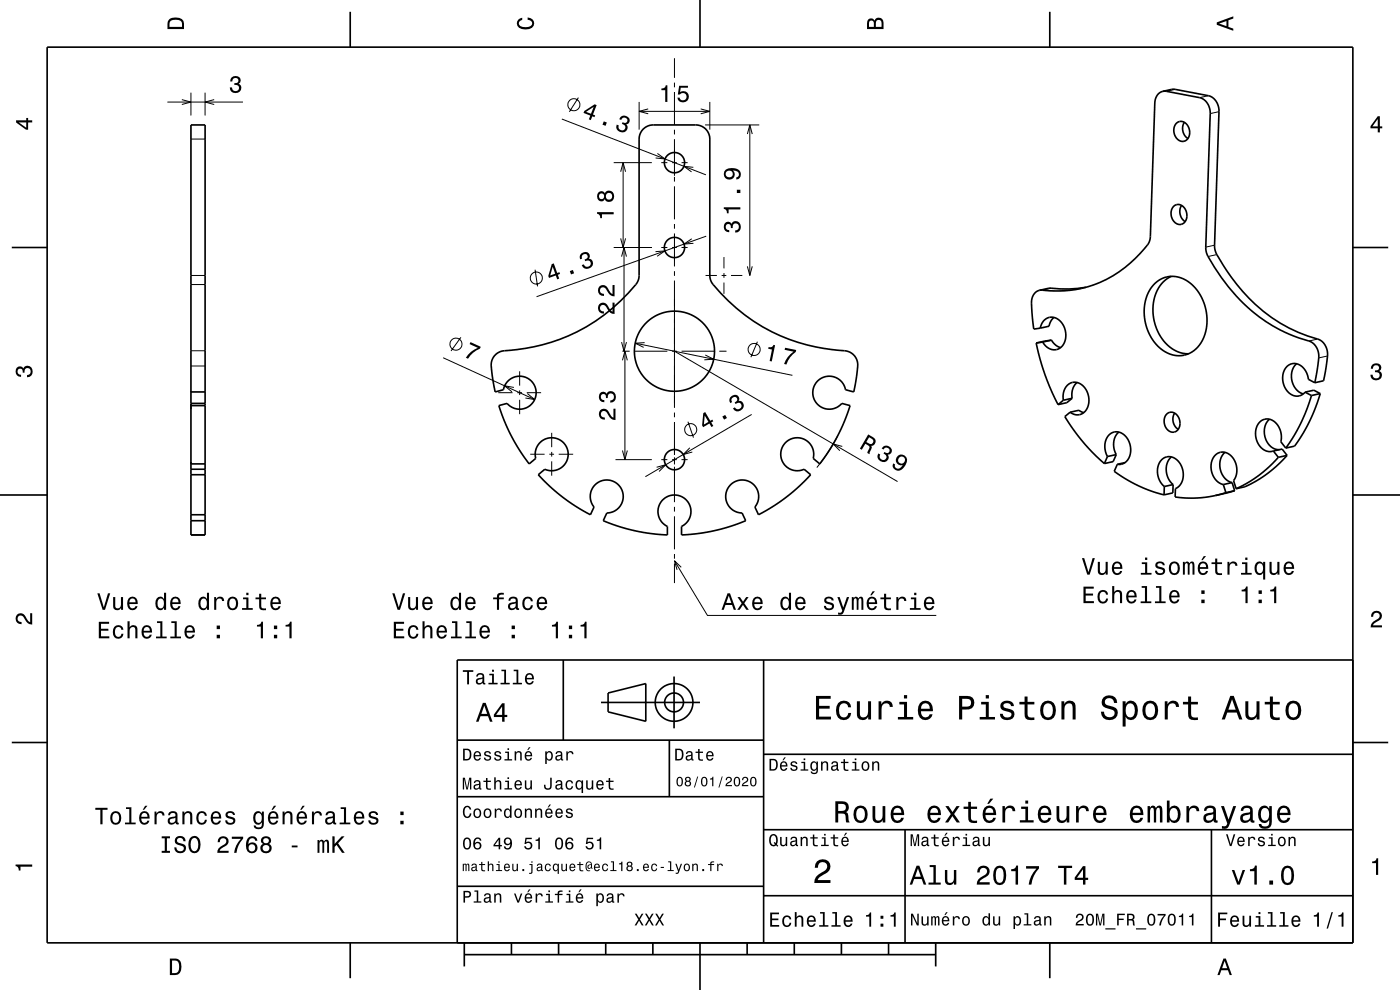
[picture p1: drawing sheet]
<svg xmlns="http://www.w3.org/2000/svg" width="297mm" height="210mm" viewBox="0 0 297 210" stroke-linecap="round" stroke-linejoin="round" font-family="sans-serif">
<g fill="none" stroke="#000" stroke-width=".21">
<path d="M40.5 19.6v4.9M43.5 19.6v4.9M143.1 12.4v4.1M143.1 17.5v1M143.1 19.5v7M249.3 19l-1.9 .4M35.5 21.6h16M38.6 21.1l1.9 .5-1.9 .6M40.5 29.5h3M45.4 21.1l-1.9 .5 1.9 .6M119.2 25.2l30.6 11.9M122.7 20.7l-1.9 3"/>
<path d="M130.2 34.5h8.1M131.7 36.4l.5-1.9 .5 1.9M132.2 34.5v18M135.6 21.6v5.9M135.6 23.6h15M137.5 23.1l-1.9 .5 1.9 .5M139.5 32.5l1.6 1.2-2-.2M140.3 34.5h1.3M142.6 34.5h1M143.1 27.5v1M143.1 29.5v7.8M143.1 37.5v1"/>
<path d="M143.1 39.5v7M144.6 34.5h1.3M147.1 35.5l-2-.2 1.6 1.2M148.6 23.1l2 .5-2 .5M149.6 26.5h11.5M150.6 21.6v5.9M158.5 28.4l.6-1.9 .5 1.9M159.1 26.5v31.9M256.3 20.3l-1.8 .4M258.6 23.7l-1.9 .4M40.5 58.4h3M113.5 57.2l.5 3.5"/>
<path d="M130.2 52.5h8.1M131.7 50.6l.5 1.9 .5-1.9M131.9 54.4l.5-1.9 .5 1.9M132.4 52.5v22M139.1 53.4l2-.2-1.7 1.2M140.3 52.5h1.3M142.6 52.5h1M143.1 47.5v1M143.1 49.5v7M143.1 57.5v1M143.1 59.5v27M144.6 52.5h1.3"/>
<path d="M146.8 50.6l-1.7 1.2 2-.2M149.7 58.4h2.4M149.8 50.1l-36 12.8M153.1 58.4h1M153.6 54.5v2.4M153.6 57.9v1M153.6 59.9v2.4M155.1 58.4h2.4M158.5 56.5l.6 1.9 .5-1.9M257.7 52l-1.9 .4M258.1 54l-1.8 .4M40.5 77.6h3"/>
<path d="M40.5 74.4h3M40.5 60.4h3M94 75.9l19.4 8.9M97.8 71.6l-2.1 2.9M110.2 78.8v3M131.9 72.6l.5 1.9 .5-1.9M132 74.5h1.6M132.1 76.4l.5-1.9 .5 1.9M132.6 74.5v23M134.6 74.5h7M134.8 72.8l33.3 6.8M136.8 72.7l-2 .1 1.7 .9"/>
<path d="M142.6 74.5h1M143.1 63.5v1.5M143.1 74.5l47.3 27.6M144.6 74.5h7M149.6 75.3l1.8 .9-2 .1M152.6 74.5h1.5M160.7 72.5l-1.4 3.3M223 61.1l-1.9 .4M279.5 71.9l-1.8 .4M281.6 75.5l-1.8 .4M105.7 83.3h3M109 82.2l-1.9-.4 1.5 1.3"/>
<path d="M109.7 83.3h1M110.2 82.8v1M110.2 84.8v3.1M111.7 83.3h3.1M111.9 83.5l1.5 1.3-1.9-.4M112.5 96.4h3M116.5 96.4h1M117 91.8v3.1M117 95.9v1M117 97.9v3M118.5 96.4h3.1M130.6 97.5h7.7"/>
<path d="M132.1 95.6l.5 1.9 .5-1.9M139.3 99.1l1.9-.5-1.4 1.4M140.3 97.5h1.3M142.6 97.5h1M143.1 87.5v1M143.1 89.5v7M143.1 97v1.5M143.1 99v7.5M144.6 97.5h1.3M145.9 89.5l1.2 3.3M146.3 95l-1.4 1.4 2-.5M159.5 87.9l-22.6 13.2"/>
<path d="M177.7 92.4l-1.9 3.4-2.5 3.4M178.7 94.7l-1.9-.5 1.4 1.4M143.1 119l7 11.5h48.5M143.1 107.5v1M143.1 109.5v7M143.1 117.5v1M143.1 119.5v4.2M144.5 120.3l-1.4-1.3 .5 1.9"/>
<circle cx="121.7" cy="22.2" r="1.28"/>
<circle cx="113.8" cy="59" r="1.28"/>
<circle cx="96.7" cy="73" r="1.28"/>
<circle cx="160" cy="74.1" r="1.28"/>
<circle cx="146.5" cy="91.1" r="1.28"/>
</g>
<g fill="none" stroke="#000" stroke-width=".35">
<path d="M10 10h277v190h-277zM74.3 2.5v7.5M148.5 0v10M222.7 2.5v7.5M246.7 19.4h.7l7.1 1.3a3.2 3.2 0 0 1 2.2 3.4l-.9 28.3 .1 1a35 35 0 0 0 22.4 19.2 4.2 4.2 0 0 1 1.3 4.6l-.7 4M246.7 19.4l2.4-.5 7.2 1.4a3.2 3.2 0 0 1 2.3 3.4l-.9 28.3 .1 1a37.3 37.3 0 0 0 15.7 16.6 32.6 32.6 0 0 0 6.2 2.4 3.8 3.8 0 0 1 1.8 4.5l-.7 4.3-1.9 .4M246.7 19.4a2.43 2.43 0 0 0-1.7 2.5l-1 28.3-.1 1a23.3 23.3 0 0 1-14.6 10l-4 .5-4.8-.1M40.5 26.5h3v87h-3zM136.4 27.5a3 3 0 0 1 2.2-1h9.2a3 3 0 0 1 2.8 3v28.9l.2 1.2a37.8 37.8 0 0 0 28.9 14.9 3.3 3.3 0 0 1 2.2 4.2l-.8 4.4-1.7-.4-.1-.3a3.5 3.5 0 0 0-4.9-2.2 3.5 3.5 0 0 0-1.2 5.3 3.5 3.5 0 0 0 5.4 .1l1.7 .4-1.2 3.3-1.5 3.4-1.7 2.8-2 2.9-1.4-1.2 .1-.2a3.5 3.5 0 0 0-3.5-4.1 3.5 3.5 0 0 0-3.4 4.2 3.5 3.5 0 0 0 4.9 2.4l1.4 1.2-2.7 2.7-2.7 2.2-2.9 2-2.8 1.6-.8-1.7 .2-.1a3.5 3.5 0 0 0-1.4-5.3 3.5 3.5 0 0 0-4.9 2.5 3.5 3.5 0 0 0 3.4 4.2l.8 1.7-3.5 1.2-3.7 1-3.2 .5-3.2 .3v-1.8l.2-.2a3.5 3.5 0 0 0 .9-5.3 3.5 3.5 0 0 0-5.4 .2 3.5 3.5 0 0 0 1.3 5.3v1.8l-3.8-.4-3.2-.5-3.3-.9-3.3-1.2 .7-1.7h.3a3.5 3.5 0 0 0 3.1-4.5 3.5 3.5 0 0 0-5-2.1 3.5 3.5 0 0 0-1.1 5.3l-.7 1.7-3.3-1.9-2.7-1.9-2.6-2.2-2.5-2.5 1.4-1.2 .2 .1a3.5 3.5 0 0 0 4.7-2.7 3.5 3.5 0 0 0-3.6-4 3.5 3.5 0 0 0-3.2 4.3l-1.4 1.2-2.2-3.1-1.7-3-1.5-3.2-1.1-3.1 1.8-.4 .1 .2a3.5 3.5 0 0 0 5.4-.5 3.5 3.5 0 0 0-1.5-5.2 3.5 3.5 0 0 0-4.8 2.6l-1.7 .4-.6-3a7.3 7.3 0 0 1 .1-4.2 2.99 2.99 0 0 1 2.4-1.5 37.6 37.6 0 0 0 28.3-14.7l.3-1.3v-29.1a3 3 0 0 1 .8-1.8zM249.6 26.2a1.7 1.7 0 0 1 1.7-.2 1.7 1.7 0 0 1 1 1.5 1.73 1.73 0 0 1-.2 1.8 1.73 1.73 0 0 1-1.7 .6 2.47 2.47 0 0 1-.8-3.7zM251.2 25.9a2.55 2.55 0 0 0 .8 3.5M2.5 52.5h7.5"/>
<path d="M248.5 58.6a7.9 7.9 0 0 0-3.8 8.8 8.6 8.6 0 0 0 6.7 7.6h.7M249 43.8a1.72 1.72 0 0 1 1.8-.2 1.72 1.72 0 0 1 .9 1.5 1.73 1.73 0 0 1-.2 1.8 1.73 1.73 0 0 1-1.7 .6 2.47 2.47 0 0 1-.8-3.7zM250.7 43.6a2.54 2.54 0 0 0 .7 3.4M287 52.5h7.5M219.8 72.8l.8 3.1 1.1 3.6 1.2 3 1.6 3.3M220.5 61.6a2.82 2.82 0 0 0-1.6 3.4l.4 4.8 1.4-.2M220.7 69.6a2.48 2.48 0 0 1 2-2.3 2.48 2.48 0 0 1 2.8 1.5 3.7 3.7 0 0 1-1 5.2 2.67 2.67 0 0 1-3.3-1.4M221.2 72.6l-1.4 .2M223.1 72.2l.9 1 1 .5M223.1 72.2l-3.3 .6M223.1 72.2l-1.9 .4M223.6 67.3l-.7 .8-.4 1.1-1.8 .4"/>
<path d="M230.4 60.9a35.7 35.7 0 0 1-8 .3l-1.9 .4M244.8 60.3a5.7 5.7 0 0 1 8.6 .6 10 10 0 0 1 .7 12.7 5.6 5.6 0 0 1-8.6-.3 10 10 0 0 1-.8-12.9zM275.1 77.2a3.9 3.9 0 0 0 1.4 6.4M40.5 98.4h3M40.5 86h3M40.5 99.5h3M40.5 85.6h3M40.5 83.1h3M225.6 84.9a2.88 2.88 0 0 1 2.7-3.8 3.8 3.8 0 0 1 1.3 6.7l-1.3 .2-1.3-.6M225.6 84.9l-1.1 .9M227 87.4l-1.1 1 1 1.6 3.6 4.7 3.8 3.6M227 87.4l1.9-.4 1 .5"/>
<path d="M227.4 84.5l-1.1 .9-1.8 .4M227.4 84.5l-1.8 .4M228.5 81.1a3.5 3.5 0 0 0-1.1 3.4M234.9 96.8a3.6 3.6 0 0 1 1.3-5.1 3.3 3.3 0 0 1 3.7 3.5 2.71 2.71 0 0 1-2.9 3.3M234.9 96.8l-.6 1.5M236.8 96.4l-.7 1.5-1.8 .4M236.8 96.4l-1.9 .4M237 98.5l-.6 1.5 1.4 1 2.2 1.3 2.5 1.2 4.4 1.5M237.3 91.7a3.9 3.9 0 0 0-.5 4.7M238.7 98.1l-1.7 .4M247.5 87.8a1.7 1.7 0 0 1 1.8-.2 1.7 1.7 0 0 1 .9 1.5 1.73 1.73 0 0 1-.1 1.9 1.73 1.73 0 0 1-1.8 .6 2.47 2.47 0 0 1-.8-3.8zM248.5 96.9a4 4 0 0 0 .4 5.9"/>
<path d="M249.2 87.6a2.55 2.55 0 0 0 .8 3.5M259.9 96a3.9 3.9 0 0 0 1.5 6.4M269.3 88.9a3.9 3.9 0 0 0 1.8 6.5h.3M270.1 95.7l1.9-.4 1 1.3M270.1 95.7l1.1 1.3M271.2 97l-2.2 2.2-2 1.7-2.2 1.4-2.6 1.4M272.8 95l-1.1-1.3a3.8 3.8 0 0 0-3-4.8 3 3 0 0 0-2.2 4 3.1 3.1 0 0 0 3.6 2.8M273 96.6l-2.6 2.6-3 2.3-3.3 1.8-1.9 .4M273 96.6l-1.8 .4M276.9 83.2l1.8-.4 1.4 .7M276.9 83.2l1.3 .7M278.2 83.9l-1 3.1-1.3 2.9-1.5 2.7-1.6 2.4"/>
<path d="M278.9 81.2l-1.3-.7a3.2 3.2 0 0 0-3.9-3.2 3.8 3.8 0 0 0-.5 5.8 2.34 2.34 0 0 0 3.7 .1M280.1 83.5l-1.9 5.1-2.4 4.3-1.2 1.7-1.8 .4M280.1 83.5l-1.9 .4M0 105h10M40.5 100.7h3M40.5 109.2h3M40.5 110.5h3M247 103.2a3.9 3.9 0 0 1 0-6.1 2.86 2.86 0 0 1 3.8 2.2 3.4 3.4 0 0 1-1.4 4.3l-.1 1.8 4.3 .3 4.2-.6M247 103.2l-.1 1.8M248.9 102.8l-.1 1.8-1.9 .4M248.9 102.8l-1.9 .4M259.5 102.8a3.9 3.9 0 0 1-1.2-6.7 2.85 2.85 0 0 1 3.9 2.2 3.9 3.9 0 0 1-.5 3.6l.5 1.8"/>
<path d="M259.5 102.8l.6 1.7M260.1 104.5l-2.3 .6M261.4 102.4l.5 1.7M261.4 102.4l-1.9 .4M261.9 104.1l-4.1 1M261.9 104.1l-1.8 .4M287 105h10M119.5 140v17M162 140v60M287 140h-190v60M2.5 157.5h7.5M97 157h65"/>
<path d="M127.5 149h21M129 147l8-2v8l-8-2zM142 157v12M143 143.5v11M287 157.5h7.5M97 169h65M162 176h125M162 160h125M192 176v24M257 176v24M97 188h65M162 190h125"/>
<path d="M74.3 200v7.5M98.5 202.5h100M98.5 200v5M108.5 200v2.5M118.5 200v2.5M128.5 200v2.5M138.5 200v2.5M148.5 200v10M158.5 200v2.5M168.5 200v2.5M178.5 200v2.5M188.5 200v2.5"/>
<path d="M198.5 200v5M222.7 200v7.5"/>
<circle cx="143.1" cy="34.5" r="2.15"/>
<circle cx="143.1" cy="52.5" r="2.15"/>
<circle cx="143.1" cy="74.5" r="8.5"/>
<circle cx="143.1" cy="97.5" r="2.15"/>
<circle cx="143" cy="149" r="2"/>
<circle cx="143" cy="149" r="4"/>
</g>
<g fill="#000">
<path d="M36 4a2.18 2.18 0 0 0-.5 2.2h3.5v-1.2a1.43 1.43 0 0 0-1.7-1.3zM36.3 4.4a2.15 2.15 0 0 1 2.2 .3l.1 1h-2.6v-1z" fill-rule="evenodd"/>
<path d="M49.1 16.4a1.08 1.08 0 0 1 1.4-.2 1.08 1.08 0 0 1 .5 1.3l-.4 .3a1.06 1.06 0 0 1 .5 1.3 1.06 1.06 0 0 1-1.2 .6 1.1 1.1 0 0 1-1.1-1.2h.4a.71 .71 0 0 0 1 .8 .71 .71 0 0 0 .1-1.2l-.6-.1v-.4a.61 .61 0 0 0 .8-.3 .61 .61 0 0 0-.2-.8 .61 .61 0 0 0-.8 .2l-.2 .6h-.5z" fill-rule="evenodd"/>
<path d="M109.9 4.2l.9-.4v.4a.7 .7 0 0 0-.7 .5 .7 .7 0 0 0 .3 .8 1.7 1.7 0 0 0 2.5-.5 .9 .9 0 0 0-1-.8v-.5a1.24 1.24 0 0 1 1.4 1.1 1.24 1.24 0 0 1-1 1.4 2.22 2.22 0 0 1-2.5-.7l-.2-.5z" fill-rule="evenodd"/>
<path d="M184.2 4.2l-.3 .7v1.3h3.5v-1.3a.98 .98 0 0 0-.7-1.1 .98 .98 0 0 0-1.2 .6 .84 .84 0 0 0-1.3-.2zM184.5 4.5a.54 .54 0 0 1 .6-.1 .54 .54 0 0 1 .3 .6v.7h-1zM185.9 4.4a.62 .62 0 0 1 .8-.1 .62 .62 0 0 1 .3 .6v.8h-1.2z" fill-rule="evenodd"/>
<path d="M258.1 4.7v.6l3.5 1.2v-.4l-1-.4v-1.4l1-.4v-.4zM258.6 5l1.6-.5v1z" fill-rule="evenodd"/>
<path d="M3.4 25.5v.5l2.1 1.5h.5v-1.5h.8v-.5h-.8v-.5h-.4v.5zM4 26h1.6v1.1z" fill-rule="evenodd"/>
<path d="M124 23.5l-.2 .5 1.4 .5-.3 .8 .4 .2 .4-.8 .4 .2 .2-.4-.5-.2 .8-2-.5-.2zM124.3 23.7l1.6-1-.5 1.4zM128.1 25.7l-.3 .7 .7 .3 .2-.7zM131.6 24.8l-.2 .5 .4 .1a.62 .62 0 0 1 .6-.5 .62 .62 0 0 1 .6 .5 .62 .62 0 0 1-.5 .7l-.4-.2-.2 .4a.72 .72 0 0 1 .7 .7 .72 .72 0 0 1-.7 .7 .72 .72 0 0 1-.7-.8l.1-.3-.5-.2a1.18 1.18 0 0 0 1 1.7 1.18 1.18 0 0 0 1.2-1.5l-.1-.2a.9 .9 0 0 0 .7-.9 .9 .9 0 0 0-.8-.9h-.8z" fill-rule="evenodd"/>
<path d="M140.3 18.8v.3h.8v2.5h.5v-3.5h-.4a.77 .77 0 0 1-.9 .7zM144.1 18.2l-.3 1.9h.4a.8 .8 0 0 1 1.2-.3 .8 .8 0 0 1 0 1.3 .8 .8 0 0 1-1.2-.4h-.5a1.21 1.21 0 0 0 1.5 1.1 1.21 1.21 0 0 0 .8-1.7 1.21 1.21 0 0 0-1.7-.5l.1-1h1.5v-.4z" fill-rule="evenodd"/>
<path d="M292.3 24.7l-1.6 2.1v.4h1.6v.9h.4v-.9h.5v-.4h-.5v-2.1zM292.3 25.2v1.6h-1.1z" fill-rule="evenodd"/>
<path d="M117 56l-.7 2.5 .2 .5 1.4-.6 .3 .9 .4-.2-.3-.8 .5-.2-.1-.4-.5 .2-.7-2zM117.2 56.6l.6 1.5-1.1 .3zM120.9 57.5l.2 .7 .7-.2-.3-.7zM123.3 53.8a1.06 1.06 0 0 0-.2 1.2l.4-.1a.62 .62 0 0 1 0-.9 .62 .62 0 0 1 .9 0 .62 .62 0 0 1 .1 .8l-.5 .2 .1 .4a.72 .72 0 0 1 1.1 .1 .72 .72 0 0 1-.2 1 .72 .72 0 0 1-1-.1l-.1-.3-.5 .1a1.18 1.18 0 0 0 1.8 .6 1.18 1.18 0 0 0 0-1.9h-.3a.9 .9 0 0 0 0-1.2 .9 .9 0 0 0-1.2-.2z" fill-rule="evenodd"/>
<path d="M126.7 45v.3a.78 .78 0 0 1 .6 1h.4v-.8h2.5v-.5zM126.9 40.8a1.06 1.06 0 0 0-.2 1.4 1.06 1.06 0 0 0 1.3 .4l.3-.3a1.11 1.11 0 0 0 1.5 .4 1.11 1.11 0 0 0 .4-1.6 1.03 1.03 0 0 0-.9-.7 1.03 1.03 0 0 0-1 .6l-.1-.2a.85 .85 0 0 0-1.3 0zM128.5 41.6a.71 .71 0 0 1 1.4 0 .71 .71 0 0 1-1.4 0zM127 41.6a.6 .6 0 0 1 1.2 0 .6 .6 0 0 1-1.2 0z" fill-rule="evenodd"/>
<path d="M153.8 47.3a1.17 1.17 0 0 0-.2 1.3 1.17 1.17 0 0 0 1.1 .7v-.5a.62 .62 0 0 1-.8-.3 .62 .62 0 0 1 .3-.8 .62 .62 0 0 1 .8 .2v.5h.4a.72 .72 0 0 1 .5-1 .72 .72 0 0 1 .9 .5 .72 .72 0 0 1-.5 .9l-.3 .1v.4a1.18 1.18 0 0 0 1.2-1.5 1.18 1.18 0 0 0-1.9-.6l-.1 .3a.86 .86 0 0 0-1.4-.2zM153.5 44v.3a.77 .77 0 0 1 .7 .9h.4v-.8h2.5v-.4zM156.3 40.3v.6h.8v-.6zM154 36a1.17 1.17 0 0 0-.3 1.6 1.17 1.17 0 0 0 1.7 .2 1.17 1.17 0 0 0 .1-1.6 1.02 1.02 0 0 1 1.3 .8 .56 .56 0 0 1-.6 .6v.5a1.18 1.18 0 0 0 1-1.3 1.18 1.18 0 0 0-1.2-1.1 2.92 2.92 0 0 0-2 .3zM153.9 36.9a.75 .75 0 0 1 1.5 0 .75 .75 0 0 1-1.5 0z" fill-rule="evenodd"/>
<path d="M99.8 72.6l2.2 1-.2 .3a5.3 5.3 0 0 0-2.5 2.2l-.5-.2a5.2 5.2 0 0 1 2.6-2.1l-1.8-.8z" fill-rule="evenodd"/>
<path d="M127.1 64.5a1.2 1.2 0 0 0-.1 1.4 1.2 1.2 0 0 0 1.1 .6v-.4a.7 .7 0 0 1-.8-.6 .7 .7 0 0 1 .5-.8 .7 .7 0 0 1 .8 .5 1.81 1.81 0 0 0 1.8 1.4v-2.4h-.5v1.9a2.23 2.23 0 0 1-1.1-1.5 1.11 1.11 0 0 0-1.7-.1zM127.1 60.8a1.2 1.2 0 0 0-.1 1.3 1.2 1.2 0 0 0 1.1 .7v-.5a.7 .7 0 0 1-.8-.5 .7 .7 0 0 1 .5-.8 .7 .7 0 0 1 .8 .5 1.81 1.81 0 0 0 1.8 1.4v-2.4h-.5v1.9a2.23 2.23 0 0 1-1.1-1.5 1.11 1.11 0 0 0-1.7-.1z" fill-rule="evenodd"/>
<path d="M163 73.6v.4l.8 .1-.5 2.5 .4 .1 .7-3.5h-.3a.78 .78 0 0 1-1.1 .4zM166.5 73.8v.4l1.8 .4a5.2 5.2 0 0 0-2 2.6l.5 .1a5.3 5.3 0 0 1 2-2.6l.1-.5z" fill-rule="evenodd"/>
<path d="M291.1 77.4a1.08 1.08 0 0 1 1.4-.2 1.08 1.08 0 0 1 .4 1.2l-.3 .3a1.06 1.06 0 0 1 .5 1.3 1.06 1.06 0 0 1-1.2 .7 1.1 1.1 0 0 1-1.2-1.2h.5a.71 .71 0 0 0 1 .8 .71 .71 0 0 0 .1-1.3h-.6v-.4a.61 .61 0 0 0 .8-.3 .61 .61 0 0 0-.2-.8 .61 .61 0 0 0-.9 .2l-.1 .5h-.5z" fill-rule="evenodd"/>
<path d="M3.6 78a.86 .86 0 0 1 1.4 .2 1.06 1.06 0 0 1 1.2-.6 1.06 1.06 0 0 1 .7 1.2 1.1 1.1 0 0 1-1.2 1.2v-.4a.71 .71 0 0 0 .8-1 .71 .71 0 0 0-1.3-.1v.6h-.4a.61 .61 0 0 0-.3-.8 .61 .61 0 0 0-.8 .2 .61 .61 0 0 0 .2 .8l.6 .2v.4a1.15 1.15 0 0 1-1.2-.6 1.15 1.15 0 0 1 .3-1.3z" fill-rule="evenodd"/>
<path d="M127.3 87a1.2 1.2 0 0 0-.2 1.4 1.2 1.2 0 0 0 1.2 .6v-.4a.71 .71 0 0 1-.8-.6 .71 .71 0 0 1 .5-.8 .71 .71 0 0 1 .8 .5 1.81 1.81 0 0 0 1.8 1.4v-2.4h-.5v1.9a2.23 2.23 0 0 1-1.1-1.5 1.11 1.11 0 0 0-1.7-.1zM127.3 83.4a1.17 1.17 0 0 0-.2 1.3 1.17 1.17 0 0 0 1.1 .6v-.4a.62 .62 0 0 1-.8-.4 .62 .62 0 0 1 .3-.8 .62 .62 0 0 1 .8 .3v.4h.4a.72 .72 0 0 1 .5-.9 .72 .72 0 0 1 .9 .5 .72 .72 0 0 1-.5 .9h-.3v.5a1.18 1.18 0 0 0 1.2-1.5 1.18 1.18 0 0 0-1.9-.6l-.1 .2a.86 .86 0 0 0-1.4-.1z" fill-rule="evenodd"/>
<path d="M149.2 87.6l-.3 2.6 .3 .4 1.3-.8 .4 .8 .4-.2-.4-.8 .4-.2-.2-.4-.4 .3-1.1-1.9zM149.5 88.1l.8 1.4-1 .6zM153.2 88.4l.4 .6 .6-.3-.4-.7zM154.9 84.3a1.05 1.05 0 0 0 0 1.2l.4-.2a.62 .62 0 0 1-.1-.8 .62 .62 0 0 1 .8-.2 .62 .62 0 0 1 .3 .8l-.4 .3 .2 .3a.72 .72 0 0 1 1-.1 .72 .72 0 0 1 0 1.1 .72 .72 0 0 1-1 0l-.2-.3-.4 .2a1.18 1.18 0 0 0 1.9 .3 1.18 1.18 0 0 0-.4-1.9h-.3a.9 .9 0 0 0-.2-1.1 .9 .9 0 0 0-1.2 .1z" fill-rule="evenodd"/>
<path d="M184.2 92.1l-1.8 3.1 .4 .2 .8-1.3a.85 .85 0 0 1 .8 1.1l-.4 .9 .4 .2 .6-1.4-.2-.3a.97 .97 0 0 0 .9-.8 .97 .97 0 0 0-.5-1.1zM184.4 92.8a1.08 1.08 0 0 1 .9 .8 .6 .6 0 0 1-.4 .6 .6 .6 0 0 1-.6-.2l-.5-.2z" fill-rule="evenodd"/>
<path d="M187.4 94.7l-.4 .4 .4 .3a.62 .62 0 0 1 .7-.5 .62 .62 0 0 1 .6 .6 .62 .62 0 0 1-.6 .6l-.5-.2-.2 .3a.72 .72 0 0 1 .6 .9 .72 .72 0 0 1-.9 .5 .72 .72 0 0 1-.5-.9l.1-.3-.4-.2a1.18 1.18 0 0 0 .7 1.8 1.18 1.18 0 0 0 1.5-1.3l-.2-.2a.91 .91 0 0 0 .9-.8 .91 .91 0 0 0-.6-1l-.4-.2zM190.5 96.6a1.13 1.13 0 0 0-.4 1.5 1.13 1.13 0 0 0 1.4 .6 1.02 1.02 0 0 1-1.3 .6 .56 .56 0 0 1-.3-.8l-.4-.2a1.18 1.18 0 0 0 .6 1.4 1.18 1.18 0 0 0 1.5-.4 1.76 1.76 0 0 0 .2-2.7l-.4-.2zM190.6 97.6a.74 .74 0 0 1 1.4 0 .74 .74 0 0 1-1.4 0z" fill-rule="evenodd"/>
<path d="M229.5 118.4l1.2 3.5h.5l1.1-3.5h-.5l-.9 3-.9-3zM232.9 119.2v1.8a.89 .89 0 0 0 .6 1 .89 .89 0 0 0 1.1-.5v.4h.4v-2.7h-.5v1.5a.65 .65 0 0 1-.3 .8 .65 .65 0 0 1-.8-.3l-.1-2zM236.2 119.5a1.54 1.54 0 0 0 .8 2.5 1.06 1.06 0 0 0 1.1-.9h-.5l-.2 .4-.4 .1a.76 .76 0 0 1-.7-.9h1.8a1.16 1.16 0 0 0-.5-1.4 1.16 1.16 0 0 0-1.4 .2zM236.5 119.7a.66 .66 0 0 1 .8-.1 .66 .66 0 0 1 .3 .7h-1.3zM242.2 119.3v.4h.7v1.8h-.9v.4h2.3v-.4h-.9v-2.2zM242.9 118.3v.5h.5v-.5zM245.3 119.3a.76 .76 0 0 0-.2 .9 .76 .76 0 0 0 .7 .5l.9 .3a.63 .63 0 0 1-.6 .6 .63 .63 0 0 1-.7-.5h-.4a1.07 1.07 0 0 0 1.2 .9 1.07 1.07 0 0 0 .9-1.2l-.4-.4-1.1-.3a.54 .54 0 0 1 .4-.7 .54 .54 0 0 1 .7 .5h.4a1.03 1.03 0 0 0-.7-.8 1.03 1.03 0 0 0-1.1 .2zM248.3 119.5a1.53 1.53 0 0 0 .8 2.5 1.48 1.48 0 0 0 1.2-1.5 1.48 1.48 0 0 0-1.2-1.4l-.5 .1zM248.6 119.8a.67 .67 0 0 1 .7-.3 .67 .67 0 0 1 .5 .6 1.11 1.11 0 0 1-.7 1.5 1.17 1.17 0 0 1-.5-1.8zM250.9 119.2v2.7h.5v-2.1l.2-.3h.2l.2 .3v2.1h.4v-2.1l.3-.3 .2 .1 .1 .4v1.9h.4v-1.9a.69 .69 0 0 0-.5-.9l-.6 .4-.2-.3-.3-.1-.5 .4v-.3zM255.4 118l-.5 .8h.3l.7-.8zM254.4 119.5a1.54 1.54 0 0 0 .8 2.5 1.06 1.06 0 0 0 1.1-.9h-.5l-.2 .4-.4 .1a.76 .76 0 0 1-.7-.9h1.8a1.16 1.16 0 0 0-.5-1.4 1.16 1.16 0 0 0-1.4 .2zM254.7 119.7a.66 .66 0 0 1 .8-.1 .66 .66 0 0 1 .4 .7h-1.4zM257.8 118.5v.8h-.8v.4h.8v1.8a1.05 1.05 0 0 0 1.4 .5v-.4a.68 .68 0 0 1-1-.4v-1.5h1v-.4h-1v-.8zM260.4 119.2v2.7h.4v-1.6a.66 .66 0 0 1 .4-.7 .66 .66 0 0 1 .8 .2l.1 .2h.4a.89 .89 0 0 0-.7-.9 .89 .89 0 0 0-1 .5v-.4zM263.5 119.3v.4h.7v1.8h-.9v.4h2.2v-.4h-.9v-2.2zM264.2 118.3v.5h.4v-.5zM266.4 119.5a1.57 1.57 0 0 0 .8 2.5l.4-.1 .4-.4v1.4h.4v-3.7h-.4v.4l-.2-.2a.87 .87 0 0 0-1.4 .1zM266.8 119.8a.62 .62 0 0 1 .7-.3 .62 .62 0 0 1 .4 .6 1.12 1.12 0 0 1-.6 1.5 1.19 1.19 0 0 1-.5-1.8zM269.3 119.2v1.8a.89 .89 0 0 0 .6 1 .89 .89 0 0 0 1.1-.5v.4h.4v-2.7h-.4v1.5a.65 .65 0 0 1-.4 .8 .65 .65 0 0 1-.8-.3v-2zM272.6 119.5a1.54 1.54 0 0 0 .8 2.5 1.06 1.06 0 0 0 1.1-.9h-.4l-.3 .4-.3 .1a.76 .76 0 0 1-.7-.9h1.7a1.16 1.16 0 0 0-.5-1.4 1.16 1.16 0 0 0-1.4 .2zM273 119.7a.66 .66 0 0 1 .7-.1 .66 .66 0 0 1 .4 .7h-1.3z" fill-rule="evenodd"/>
<path d="M3.6 130.4a1.22 1.22 0 0 1 2 .7l.4 .6 .4 .3v-1.9h.4v2.4a1.8 1.8 0 0 1-1.7-1.4 .71 .71 0 0 0-.9-.5 .71 .71 0 0 0-.5 .8 .71 .71 0 0 0 .9 .5v.5a1.18 1.18 0 0 1-1.2-.7 1.18 1.18 0 0 1 .2-1.3z" fill-rule="evenodd"/>
<path d="M21 131.9v3.5h2.2v-.4h-1.8v-1.2h1.6v-.4h-1.6v-1.1h1.7v-.4zM24.2 133a1.53 1.53 0 0 0 .9 2.5 1.06 1.06 0 0 0 1.1-1.1h-.4a.67 .67 0 0 1-.7 .7 .67 .67 0 0 1-.7-.6 1.11 1.11 0 0 1 .7-1.5 .59 .59 0 0 1 .6 .6h.5a1.09 1.09 0 0 0-.8-1 1.09 1.09 0 0 0-1.2 .4zM27.1 131.8v3.6h.4v-1.6a.63 .63 0 0 1 .5-.8 .63 .63 0 0 1 .7 .7v1.7h.5v-1.8a.88 .88 0 0 0-.6-1 .88 .88 0 0 0-1.1 .5v-1.3zM30.3 133a1.54 1.54 0 0 0 .8 2.5 1.07 1.07 0 0 0 1.1-.9h-.4l-.3 .4-.3 .1a.76 .76 0 0 1-.7-.9h1.8a1.17 1.17 0 0 0-.5-1.4 1.17 1.17 0 0 0-1.5 .2zM30.7 133.2a.66 .66 0 0 1 .8-.1 .66 .66 0 0 1 .3 .7h-1.3zM33.3 131.8v.4h.7v2.8h-.9v.4h2.3v-.4h-.9v-3.2zM36.3 131.8v.4h.7v2.8h-.9v.4h2.3v-.4h-.9v-3.2zM39.4 133a1.54 1.54 0 0 0 .8 2.5 1.07 1.07 0 0 0 1.1-.9h-.4l-.2 .4-.4 .1a.76 .76 0 0 1-.7-.9h1.8a1.16 1.16 0 0 0-.5-1.4 1.16 1.16 0 0 0-1.5 .2zM39.8 133.2a.66 .66 0 0 1 .8-.1 .66 .66 0 0 1 .3 .7h-1.3zM46 134.7v.7h.7v-.7zM46 132.7v.7h.7v-.7z" fill-rule="evenodd"/>
<path d="M20.6 125.9l1.2 3.5h.5l1.1-3.5h-.5l-.9 2.9-.9-2.9zM24 126.7v1.7a.89 .89 0 0 0 .6 1 .89 .89 0 0 0 1.1-.5v.5h.4v-2.7h-.4v1.5a.65 .65 0 0 1-.4 .8 .65 .65 0 0 1-.8-.3l-.1-2zM27.3 126.9a1.54 1.54 0 0 0 .8 2.6 1.06 1.06 0 0 0 1.1-.9h-.5l-.2 .3-.4 .2a.76 .76 0 0 1-.7-1h1.8a1.16 1.16 0 0 0-.5-1.3 1.16 1.16 0 0 0-1.4 .1zM27.6 127.2a.66 .66 0 0 1 .8-.2 .66 .66 0 0 1 .4 .8h-1.4zM33.3 126.9a1.57 1.57 0 0 0 .7 2.6l.5-.2 .3-.4v.5h.4v-3.7h-.4v1.4a.89 .89 0 0 0-1.5-.2zM33.6 127.2a.62 .62 0 0 1 .7-.2 .62 .62 0 0 1 .4 .5 1.12 1.12 0 0 1-.6 1.6 1.19 1.19 0 0 1-.5-1.9zM36.4 126.9a1.54 1.54 0 0 0 .8 2.6 1.06 1.06 0 0 0 1.1-.9h-.5l-.2 .3-.4 .2a.76 .76 0 0 1-.6-1h1.7a1.17 1.17 0 0 0-.5-1.3 1.17 1.17 0 0 0-1.4 .1zM36.7 127.2a.66 .66 0 0 1 .8-.2 .66 .66 0 0 1 .4 .8h-1.3zM42.4 126.9a1.57 1.57 0 0 0 .7 2.6l.5-.2 .3-.4v.5h.4v-3.7h-.4v1.4a.89 .89 0 0 0-1.5-.2zM42.7 127.2a.62 .62 0 0 1 .7-.2 .62 .62 0 0 1 .4 .5 1.12 1.12 0 0 1-.6 1.6 1.19 1.19 0 0 1-.5-1.9zM45.4 126.7v2.7h.5v-1.6a.66 .66 0 0 1 .3-.8 .66 .66 0 0 1 .9 .3v.2h.5a.89 .89 0 0 0-.7-.9 .89 .89 0 0 0-1.1 .5v-.4zM48.5 126.9a1.53 1.53 0 0 0 .9 2.6 1.48 1.48 0 0 0 1.1-1.5 1.48 1.48 0 0 0-1.1-1.4l-.5 .1zM48.8 127.2a.67 .67 0 0 1 .7-.2 .67 .67 0 0 1 .5 .5 1.11 1.11 0 0 1-.6 1.6 1.17 1.17 0 0 1-.6-1.9zM51.6 126.7v.4h.7v1.9h-1v.4h2.3v-.4h-.9v-2.3zM52.2 125.7v.5h.5v-.5zM55 125.9v.8h-.8v.4h.8v1.8a1.05 1.05 0 0 0 1.4 .5v-.4a.68 .68 0 0 1-1-.3v-1.6h1v-.4h-1v-.8zM57.6 126.9a1.54 1.54 0 0 0 .8 2.6 1.06 1.06 0 0 0 1.1-.9h-.4l-.2 .3-.4 .2a.76 .76 0 0 1-.7-1h1.8a1.16 1.16 0 0 0-.5-1.3 1.16 1.16 0 0 0-1.5 .1zM58 127.2a.66 .66 0 0 1 .8-.2 .66 .66 0 0 1 .3 .8h-1.3z" fill-rule="evenodd"/>
<path d="M54.5 132.6v.3h.8v2.5h.5v-3.5h-.4a.77 .77 0 0 1-.9 .7zM58.1 134.7v.7h.7v-.7zM58.1 132.7v.7h.7v-.7zM60.6 132.6v.3h.8v2.5h.5v-3.5h-.4a.77 .77 0 0 1-.9 .7z" fill-rule="evenodd"/>
<path d="M83.5 131.9v3.5h2.3v-.4h-1.8v-1.2h1.6v-.4h-1.6v-1.1h1.7v-.4zM86.8 133a1.53 1.53 0 0 0 .9 2.5 1.07 1.07 0 0 0 1.1-1.1h-.5a.67 .67 0 0 1-.6 .7 .67 .67 0 0 1-.7-.6 1.11 1.11 0 0 1 .7-1.5 .59 .59 0 0 1 .6 .6h.5a1.09 1.09 0 0 0-.8-1 1.09 1.09 0 0 0-1.2 .4zM89.6 131.8v3.6h.5v-1.6a.63 .63 0 0 1 .5-.8 .63 .63 0 0 1 .7 .7v1.7h.4v-1.8a.88 .88 0 0 0-.6-1 .88 .88 0 0 0-1 .5v-1.3zM92.9 133a1.54 1.54 0 0 0 .8 2.5 1.07 1.07 0 0 0 1.1-.9h-.5l-.2 .4-.3 .1a.76 .76 0 0 1-.7-.9h1.7a1.16 1.16 0 0 0-.5-1.4 1.16 1.16 0 0 0-1.4 .2zM93.2 133.2a.66 .66 0 0 1 .8-.1 .66 .66 0 0 1 .4 .7h-1.3zM95.9 131.8v.4h.7v2.8h-.9v.4h2.2v-.4h-.9v-3.2zM98.9 131.8v.4h.7v2.8h-.9v.4h2.3v-.4h-.9v-3.2zM102 133a1.54 1.54 0 0 0 .8 2.5 1.06 1.06 0 0 0 1.1-.9h-.4l-.3 .4-.3 .1a.76 .76 0 0 1-.7-.9h1.7a1.16 1.16 0 0 0-.5-1.4 1.16 1.16 0 0 0-1.4 .2zM102.4 133.2a.66 .66 0 0 1 .7-.1 .66 .66 0 0 1 .4 .7h-1.3zM108.5 134.7v.7h.7v-.7zM108.5 132.7v.7h.7v-.7z" fill-rule="evenodd"/>
<path d="M83.2 125.9l1.1 3.5h.6l1.1-3.5h-.5l-.9 2.9-.9-2.9zM86.6 126.7v1.7a.89 .89 0 0 0 .6 1 .89 .89 0 0 0 1.1-.5v.5h.4v-2.7h-.5v1.5a.65 .65 0 0 1-.3 .8 .65 .65 0 0 1-.9-.3v-2zM89.9 126.9a1.54 1.54 0 0 0 .8 2.6 1.06 1.06 0 0 0 1-.9h-.4l-.2 .3-.4 .2a.76 .76 0 0 1-.7-1h1.8a1.17 1.17 0 0 0-.5-1.3 1.17 1.17 0 0 0-1.4 .1zM90.2 127.2a.66 .66 0 0 1 .8-.2 .66 .66 0 0 1 .3 .8h-1.3zM95.8 126.9a1.57 1.57 0 0 0 .8 2.6l.4-.2 .4-.4v.5h.4v-3.7h-.4v1.4a.89 .89 0 0 0-1.6-.2zM96.2 127.2a.62 .62 0 0 1 .7-.2 .62 .62 0 0 1 .4 .5 1.12 1.12 0 0 1-.6 1.6 1.19 1.19 0 0 1-.5-1.9zM99 126.9a1.54 1.54 0 0 0 .8 2.6 1.06 1.06 0 0 0 1.1-.9h-.5l-.2 .3-.4 .2a.76 .76 0 0 1-.7-1h1.8a1.17 1.17 0 0 0-.5-1.3 1.17 1.17 0 0 0-1.4 .1zM99.3 127.2a.66 .66 0 0 1 .8-.2 .66 .66 0 0 1 .3 .8h-1.3zM104.6 126.7v.4h.8v2.3h.5v-2.3h1v-.4h-1v-.3l.3-.2 .7-.1v-.3a1.04 1.04 0 0 0-1.5 .7v.2zM108.1 126.8l-.2 .6h.4a.55 .55 0 0 1 .6-.5 .55 .55 0 0 1 .4 .8h-.2a1 1 0 0 0-1 .2 1 1 0 0 0-.3 1.1 .94 .94 0 0 0 1.7 0l.1 .3 .5 .1v-.4h-.2l-.1-1.6a1.02 1.02 0 0 0-1.7-.6zM108.3 128.3l1.1-.3a.77 .77 0 0 1-.2 .9 .77 .77 0 0 1-.9 0zM111.1 126.9a1.53 1.53 0 0 0 .8 2.6 1.06 1.06 0 0 0 1.2-1.1h-.5a.67 .67 0 0 1-.6 .7 .67 .67 0 0 1-.7-.6 1.11 1.11 0 0 1 .7-1.6 .59 .59 0 0 1 .6 .6h.4a1.09 1.09 0 0 0-.7-.9 1.09 1.09 0 0 0-1.2 .3zM114.1 126.9a1.54 1.54 0 0 0 .8 2.6 1.06 1.06 0 0 0 1.1-.9h-.4l-.2 .3-.4 .2a.76 .76 0 0 1-.7-1h1.8a1.17 1.17 0 0 0-.5-1.3 1.17 1.17 0 0 0-1.5 .1zM114.5 127.2a.66 .66 0 0 1 .8-.2 .66 .66 0 0 1 .3 .8h-1.3z" fill-rule="evenodd"/>
<path d="M117.1 132.6v.3h.8v2.5h.5v-3.5h-.4a.77 .77 0 0 1-.9 .7zM120.7 134.7v.7h.7v-.7zM120.7 132.7v.7h.7v-.7zM123.2 132.6v.3h.8v2.5h.4v-3.5h-.3a.77 .77 0 0 1-.9 .7z" fill-rule="evenodd"/>
<path d="M154.3 125.9l-1.2 3.5h.4l.4-1.1h1.4l.4 1.1h.4l-1.2-3.5zM154.6 126.4l.5 1.5h-1zM156.4 126.7l.9 1.3-.9 1.4h.5l.7-1.1 .7 1.1h.6l-1-1.4 .9-1.3h-.5l-.7 .9-.6-.9zM159.9 126.9a1.54 1.54 0 0 0 .8 2.6 1.06 1.06 0 0 0 1-.9h-.4l-.2 .3-.4 .2a.76 .76 0 0 1-.7-1h1.8a1.16 1.16 0 0 0-.5-1.3 1.16 1.16 0 0 0-1.4 .1zM160.2 127.2a.66 .66 0 0 1 .8-.2 .66 .66 0 0 1 .3 .8h-1.3zM165.8 126.9a1.57 1.57 0 0 0 .8 2.6l.4-.2 .4-.4v.5h.4v-3.7h-.4v1.4a.89 .89 0 0 0-1.6-.2zM166.2 127.2a.62 .62 0 0 1 .7-.2 .62 .62 0 0 1 .4 .5 1.12 1.12 0 0 1-.6 1.6 1.19 1.19 0 0 1-.5-1.9zM169 126.9a1.54 1.54 0 0 0 .8 2.6 1.05 1.05 0 0 0 1.1-.9h-.5l-.2 .3-.4 .2a.76 .76 0 0 1-.7-1h1.8a1.16 1.16 0 0 0-.5-1.3 1.16 1.16 0 0 0-1.4 .1zM169.3 127.2a.66 .66 0 0 1 .8-.2 .66 .66 0 0 1 .3 .8h-1.3zM175.1 126.8a.75 .75 0 0 0-.2 .8 .75 .75 0 0 0 .7 .5l.9 .4a.63 .63 0 0 1-.6 .6 .63 .63 0 0 1-.7-.6h-.4a1.07 1.07 0 0 0 1.2 .9 1.07 1.07 0 0 0 .9-1.2l-.4-.3-1.1-.3a.53 .53 0 0 1 .4-.7 .53 .53 0 0 1 .6 .5h.5a1.03 1.03 0 0 0-.7-.9 1.03 1.03 0 0 0-1.1 .3zM177.6 126.7l1.1 2.8-.3 .4h-.6v.5a.89 .89 0 0 0 1.2-.7l1.1-3h-.4l-.8 2.2-.8-2.2zM180.7 126.7v2.7h.4v-2.1l.2-.3h.3l.1 .2v2.2h.4v-2.1l.4-.4 .2 .2v.4v1.9h.5v-1.9a.7 .7 0 0 0-.6-.9l-.5 .3-.2-.2-.3-.1-.5 .3v-.2zM185.1 125.4l-.5 .9h.3l.7-.9zM184.1 126.9a1.54 1.54 0 0 0 .8 2.6 1.05 1.05 0 0 0 1.1-.9h-.4l-.2 .3-.4 .2a.76 .76 0 0 1-.7-1h1.8a1.16 1.16 0 0 0-.5-1.3 1.16 1.16 0 0 0-1.5 .1zM184.5 127.2a.66 .66 0 0 1 .8-.2 .66 .66 0 0 1 .3 .8h-1.3zM187.5 125.9v.8h-.7v.4h.7l.1 1.8a1.05 1.05 0 0 0 1.4 .5v-.4a.68 .68 0 0 1-1-.3v-1.6h1v-.4h-1v-.8zM190.2 126.7v2.7h.4v-1.6a.66 .66 0 0 1 .4-.8 .66 .66 0 0 1 .8 .3v.2h.5a.89 .89 0 0 0-.7-.9 .89 .89 0 0 0-1 .5v-.4zM193.2 126.7v.4h.7v1.9h-.9v.4h2.3v-.4h-.9v-2.3zM193.9 125.7v.5h.5v-.5zM196.3 126.9a1.54 1.54 0 0 0 .8 2.6 1.06 1.06 0 0 0 1.1-.9h-.5l-.2 .3-.4 .2a.76 .76 0 0 1-.7-1h1.8a1.17 1.17 0 0 0-.5-1.3 1.17 1.17 0 0 0-1.4 .1zM196.6 127.2a.66 .66 0 0 1 .8-.2 .66 .66 0 0 1 .4 .8h-1.4z" fill-rule="evenodd"/>
<path d="M229.9 124.4v3.5h2.2v-.4h-1.8v-1.2h1.6v-.4h-1.6v-1h1.7v-.5zM233.1 125.5a1.53 1.53 0 0 0 .9 2.5 1.06 1.06 0 0 0 1.1-1h-.4a.67 .67 0 0 1-.7 .6 .67 .67 0 0 1-.7-.6 1.11 1.11 0 0 1 .7-1.5 .6 .6 0 0 1 .6 .6h.5a1.09 1.09 0 0 0-.8-.9 1.09 1.09 0 0 0-1.2 .3zM235.9 124.3v3.6h.5v-1.5a.63 .63 0 0 1 .4-.8 .63 .63 0 0 1 .8 .3v2h.4v-1.7a.88 .88 0 0 0-.6-1 .88 .88 0 0 0-1 .4v-1.3zM239.2 125.5a1.54 1.54 0 0 0 .8 2.5 1.06 1.06 0 0 0 1.1-.8h-.4l-.3 .3-.3 .1a.76 .76 0 0 1-.7-.9h1.7a1.16 1.16 0 0 0-.4-1.4 1.16 1.16 0 0 0-1.5 .2zM239.6 125.7a.66 .66 0 0 1 .8-.1 .66 .66 0 0 1 .3 .7h-1.3zM242.2 124.3v.4h.7v2.9h-.9v.3h2.2v-.3h-.9v-3.3zM245.2 124.3v.4h.7v2.9h-.9v.3h2.3v-.3h-.9v-3.3zM248.3 125.5a1.54 1.54 0 0 0 .8 2.5 1.06 1.06 0 0 0 1.1-.8h-.4l-.3 .3-.3 .1a.76 .76 0 0 1-.7-.9h1.7a1.16 1.16 0 0 0-.4-1.4 1.16 1.16 0 0 0-1.5 .2zM248.7 125.7a.66 .66 0 0 1 .8-.1 .66 .66 0 0 1 .3 .7h-1.3zM254.9 127.2v.7h.6v-.7zM254.9 125.2v.8h.6v-.8z" fill-rule="evenodd"/>
<path d="M263.4 125.1v.4h.8v2.4h.5v-3.5h-.4a.77 .77 0 0 1-.9 .7zM267 127.2v.7h.7v-.7zM267 125.2v.8h.7v-.8zM269.5 125.1v.4h.8v2.4h.4v-3.5h-.3a.78 .78 0 0 1-.9 .7z" fill-rule="evenodd"/>
<path d="M291.2 129.9a1.18 1.18 0 0 1 1.9 .3 1.18 1.18 0 0 1-1 1.7l-.5 .3-.3 .5h1.9v.4h-2.4a1.8 1.8 0 0 1 1.4-1.8 .71 .71 0 0 0 .5-.8 .71 .71 0 0 0-.9-.5 .71 .71 0 0 0-.5 .8h-.4z" fill-rule="evenodd"/>
<path d="M98.2 158.8v2.5h.9a1.37 1.37 0 0 0 .7-2.2 1.56 1.56 0 0 0-1.6-.3zM98.6 159.1a.98 .98 0 0 1 1.1 .7 .98 .98 0 0 1-.6 1.2h-.5zM100.7 159.6a1.04 1.04 0 0 0-.2 1.2 1.04 1.04 0 0 0 1 .5l.5-.5h-.3l-.4 .3a.54 .54 0 0 1-.5-.7h1.3a.83 .83 0 0 0-.4-.9 .83 .83 0 0 0-1 .1zM100.9 159.7l.2-.1a.47 .47 0 0 1 .5 .1 .47 .47 0 0 1 .1 .5h-.9zM102.9 159.5l-.2 .1a.69 .69 0 0 0 .9 .9l.2 .1a.43 .43 0 0 1-.4 .5 .43 .43 0 0 1-.4-.4h-.3a.74 .74 0 0 0 .9 .7 .74 .74 0 0 0 .5-1l-1-.4a.38 .38 0 0 1 .3-.5 .38 .38 0 0 1 .4 .4h.3a.78 .78 0 0 0-1.2-.4zM105.1 159.5l-.2 .1a.69 .69 0 0 0 .9 .9l.2 .1a.43 .43 0 0 1-.4 .5 .43 .43 0 0 1-.5-.4h-.3a.74 .74 0 0 0 .9 .7 .74 .74 0 0 0 .5-1l-.9-.4a.38 .38 0 0 1 .3-.5 .38 .38 0 0 1 .4 .4h.3a.77 .77 0 0 0-1.2-.4zM107.2 159.4v.3h.5v1.3h-.7v.3h1.6v-.3h-.6v-1.6zM107.7 158.7v.4h.3v-.4zM109.2 159.4v1.9h.3v-1.1a.45 .45 0 0 1 .4-.6 .45 .45 0 0 1 .5 .5v1.2h.3v-1.3a.63 .63 0 0 0-.5-.7 .63 .63 0 0 0-.7 .4v-.3zM112.2 158.5l-.4 .6h.3l.5-.6zM111.5 159.6a1.04 1.04 0 0 0-.2 1.2 1.04 1.04 0 0 0 1.1 .5l.5-.5h-.3l-.5 .3a.54 .54 0 0 1-.5-.7h1.3a.83 .83 0 0 0-.4-.9 .83 .83 0 0 0-1 .1zM111.8 159.7l.1-.1a.48 .48 0 0 1 .5 .1 .48 .48 0 0 1 .2 .5h-1zM115.7 159.4v2.7h.3v-1.1a.66 .66 0 0 0 .7 .4 .66 .66 0 0 0 .5-.6 .91 .91 0 0 0 0-1.1 .91 .91 0 0 0-1-.3l-.2 .3v-.3zM116.1 159.8a.45 .45 0 0 1 .5-.2 .45 .45 0 0 1 .3 .4 .65 .65 0 0 1 .1 .8 .65 .65 0 0 1-.7 .2 .98 .98 0 0 1-.2-1.2zM118.1 159.5l-.2 .4h.3a.39 .39 0 0 1 .4-.3 .39 .39 0 0 1 .3 .5h-.1a.65 .65 0 0 0-1 .4 .65 .65 0 0 0 .6 .9l.6-.3 .1 .2h.4v-.2l-.2-.1v-1.1a.72 .72 0 0 0-.5-.6 .72 .72 0 0 0-.7 .2zM118.2 160.6l.8-.3a.55 .55 0 0 1-.2 .7 .55 .55 0 0 1-.6 0zM120.1 159.4v1.9h.4v-1.1a.47 .47 0 0 1 .2-.6 .47 .47 0 0 1 .6 .2v.2h.4a.64 .64 0 0 0-.5-.7 .64 .64 0 0 0-.8 .4v-.3z" fill-rule="evenodd"/>
<path d="M98.2 142.2v.3h.9v2.7h.4v-2.7h.9v-.3zM101.3 143l-.3 .5h.4a.47 .47 0 0 1 .5-.4 .47 .47 0 0 1 .4 .6l-.2 .1a.84 .84 0 0 0-1 .2 .84 .84 0 0 0 0 1.1 .9 .9 0 0 0 1.3-.2l.1 .2 .5 .1v-.3l-.3-.1v-1.3a.87 .87 0 0 0-1.4-.5zM101.4 144.3l.9-.3a.66 .66 0 0 1-.1 .7 .66 .66 0 0 1-.8 .1zM103.8 142.9v.3h.6v1.6h-.8v.4h2v-.4h-.8v-1.9zM104.4 142.1v.4h.4v-.4zM106.4 142.1v.3h.6v2.4h-.8v.4h1.9v-.4h-.7v-2.7zM109 142.1v.3h.6v2.4h-.8v.4h1.9v-.4h-.7v-2.7zM111.6 143.1a1.32 1.32 0 0 0 .7 2.1 .9 .9 0 0 0 .9-.7h-.3l-.2 .3-.4 .1a.65 .65 0 0 1-.6-.8h1.6a1 1 0 0 0-.4-1.2 1 1 0 0 0-1.3 .2zM111.9 143.3a.57 .57 0 0 1 .7-.1 .57 .57 0 0 1 .3 .6h-1.2z" fill-rule="evenodd"/>
<path d="M102.4 149.1l-1.4 4h.5l.4-1.2h1.6l.4 1.2h.6l-1.5-4zM102.7 149.7l.7 1.7h-1.3zM106.5 149.2l-1.7 2.4v.5h1.7v1h.5v-1h.6v-.5h-.6v-2.4zM106.5 149.9v1.7h-1.3z" fill-rule="evenodd"/>
<path d="M143.2 158.8v2.5h.9a1.37 1.37 0 0 0 .7-2.2 1.56 1.56 0 0 0-1.6-.3zM143.6 159.1a.98 .98 0 0 1 1.1 .7 .98 .98 0 0 1-.6 1.2h-.5zM145.7 159.5l-.2 .4h.3a.39 .39 0 0 1 .5-.3 .39 .39 0 0 1 .3 .5h-.2a.65 .65 0 0 0-.9 .4 .65 .65 0 0 0 .5 .9l.7-.3v.2h.4v-.2l-.1-.1-.1-1.1a.73 .73 0 0 0-.4-.6 .73 .73 0 0 0-.8 .2zM145.8 160.6l.8-.3a.55 .55 0 0 1-.1 .7 .55 .55 0 0 1-.7 0zM148.1 158.9v.5h-.5v.3h.5v1.3a.75 .75 0 0 0 1 .4v-.3a.48 .48 0 0 1-.7-.3v-1.1h.7v-.3h-.7v-.5zM150 159.6a1.04 1.04 0 0 0-.2 1.2 1.04 1.04 0 0 0 1.1 .5l.5-.5h-.4l-.4 .3a.54 .54 0 0 1-.5-.7h1.3a.83 .83 0 0 0-.4-.9 .83 .83 0 0 0-1 .1zM150.3 159.7l.1-.1a.48 .48 0 0 1 .5 .1 .48 .48 0 0 1 .2 .5h-1z" fill-rule="evenodd"/>
<path d="M173.1 147.6v5h3.2v-.6h-2.5v-1.7h2.2v-.6h-2.2v-1.5h2.4v-.6zM177.8 149.2a2.59 2.59 0 0 0 .5 3.4 1.58 1.58 0 0 0 2.3-1.4h-.6a.95 .95 0 0 1-.9 1 .95 .95 0 0 1-1-.9 1.59 1.59 0 0 1 .9-2.1 .85 .85 0 0 1 .9 .8h.7a1.56 1.56 0 0 0-1.1-1.3 1.56 1.56 0 0 0-1.7 .5zM181.8 148.8v2.5a1.27 1.27 0 0 0 .9 1.4 1.27 1.27 0 0 0 1.5-.7v.6h.6v-3.8h-.6v2.2a.92 .92 0 0 1-.6 1.1 .92 .92 0 0 1-1.2-.4v-2.9zM186.4 148.8v3.8h.6v-2.2a.95 .95 0 0 1 .5-1.1 .95 .95 0 0 1 1.2 .3l.1 .4h.6a1.28 1.28 0 0 0-1-1.4 1.28 1.28 0 0 0-1.4 .8v-.6zM190.8 148.9v.5h1v2.7h-1.3v.5h3.2v-.5h-1.3v-3.2zM191.8 147.4v.8h.6v-.8zM195.1 149.2a2.62 2.62 0 0 0 .5 3.4 1.57 1.57 0 0 0 2.2-1.1h-.6l-.3 .5-.5 .2a1.08 1.08 0 0 1-1-1.3h2.5a1.66 1.66 0 0 0-.7-2 1.66 1.66 0 0 0-2.1 .3zM195.6 149.5a.94 .94 0 0 1 1.2-.2 .94 .94 0 0 1 .5 1h-1.9zM203.5 147.6v5h.6v-2.1h.8a1.47 1.47 0 0 0 1.8-1.2 1.47 1.47 0 0 0-1.5-1.7zM204.1 148.2a1.6 1.6 0 0 1 1.8 .5 .86 .86 0 0 1 0 .9 .86 .86 0 0 1-.9 .3h-.9zM208.1 148.9v.5h1v2.7h-1.3v.5h3.3v-.5h-1.3v-3.2zM209.1 147.4v.8h.7v-.8zM212.6 148.9a1.08 1.08 0 0 0-.3 1.2 1.08 1.08 0 0 0 1 .7l1.1 .4a.57 .57 0 0 1 .2 .6 .57 .57 0 0 1-.5 .4 .96 .96 0 0 1-1.4-.8h-.6a1.6 1.6 0 0 0 1.3 1.4 1.6 1.6 0 0 0 1.7-.8 1.13 1.13 0 0 0-1-1.6l-1.1-.3-.2-.4a.87 .87 0 0 1 .9-.5 .87 .87 0 0 1 .8 .6h.6a1.4 1.4 0 0 0-2.1-1.1zM217.4 147.8v1.1h-1.1v.5h1.1v2.6l.2 .4 .4 .3h1.4v-.5a.97 .97 0 0 1-1.4-.5v-2.3h1.4v-.5h-1.4v-1.1zM221.1 149.2a2.56 2.56 0 0 0 .5 3.4 1.72 1.72 0 0 0 1.8-.2 1.72 1.72 0 0 0 .6-1.7 1.7 1.7 0 0 0-.9-1.9 1.7 1.7 0 0 0-2 .4zM221.6 149.6a.96 .96 0 0 1 1-.4 .96 .96 0 0 1 .7 .8 1.59 1.59 0 0 1-1 2.2 1.19 1.19 0 0 1-1-1.5zM225.2 148.8v3.8h.6v-2.2a.97 .97 0 0 1 .5-1.1 .97 .97 0 0 1 1.1 .2l.1 .7v2.4h.7v-2.5a1.27 1.27 0 0 0-.9-1.4 1.27 1.27 0 0 0-1.5 .6v-.5zM234.1 147.9a1.38 1.38 0 0 0-.3 1.5 1.38 1.38 0 0 0 1.3 .9 1.25 1.25 0 0 1 1.4 .9 1.15 1.15 0 0 1-1.3 .9 1.15 1.15 0 0 1-1-1.1h-.7a1.8 1.8 0 0 0 1.7 1.8 1.8 1.8 0 0 0 1.9-1.6 1.46 1.46 0 0 0-1.5-1.4l-.6-.2a.83 .83 0 0 1-.5-1.1 .83 .83 0 0 1 1.2-.3l.5 .5 .1 .4h.7a1.67 1.67 0 0 0-1-1.6 1.67 1.67 0 0 0-1.9 .4zM238.2 148.8v5.3h.6v-2.1a1.32 1.32 0 0 0 1.4 .7 1.32 1.32 0 0 0 1.1-1.1 2.43 2.43 0 0 0-.8-2.8 1.21 1.21 0 0 0-1.7 .5v-.5zM239.1 149.6a.9 .9 0 0 1 .9-.4 .9 .9 0 0 1 .7 .8 1.61 1.61 0 0 1-.9 2.2 1.18 1.18 0 0 1-1-1.5zM242.8 149.2a2.56 2.56 0 0 0 .5 3.4 1.72 1.72 0 0 0 1.8-.2 1.72 1.72 0 0 0 .6-1.7 1.7 1.7 0 0 0-.9-1.9 1.7 1.7 0 0 0-2 .4zM243.3 149.6a.96 .96 0 0 1 1-.4 .96 .96 0 0 1 .7 .8 1.59 1.59 0 0 1-1 2.2 1.19 1.19 0 0 1-1-1.5zM247.1 148.8v3.8h.6v-2.2a.95 .95 0 0 1 .5-1.1 .95 .95 0 0 1 1.2 .3l.1 .4h.6a1.28 1.28 0 0 0-1-1.4 1.28 1.28 0 0 0-1.4 .8v-.6zM252 147.8v1.1h-1v.5h1l.1 2.6 .2 .4 .4 .3h1.4v-.5a.97 .97 0 0 1-1.4-.5v-2.3h1.4v-.5h-1.4v-1.1zM261 147.6l-1.8 5h.6l.6-1.4h2l.5 1.4h.7l-1.9-5zM261.4 148.3l.7 2.2h-1.5zM264.2 148.8v2.5a1.27 1.27 0 0 0 .9 1.4 1.27 1.27 0 0 0 1.5-.7v.6h.6v-3.8h-.6v2.2a.92 .92 0 0 1-.6 1.1 .92 .92 0 0 1-1.1-.4l-.1-2.9zM269.4 147.8v1.1h-1.1v.5h1.1v2.6l.2 .4 .4 .3 .7 .1 .8-.1v-.5a.97 .97 0 0 1-1.4-.5l-.1-2.3h1.5v-.5h-1.5v-1.1zM273.1 149.2a2.56 2.56 0 0 0 .6 3.4 1.72 1.72 0 0 0 1.8-.2 1.72 1.72 0 0 0 .6-1.7 1.7 1.7 0 0 0-.9-1.9 1.7 1.7 0 0 0-2.1 .4zM273.6 149.6a.96 .96 0 0 1 1-.4 .96 .96 0 0 1 .7 .8 1.59 1.59 0 0 1-.9 2.2 1.19 1.19 0 0 1-1.1-1.5z" fill-rule="evenodd"/>
<path d="M20.2 171.4v.4h1.1v3.1h.4v-3.1h1.1v-.4zM23.7 172.4a1.53 1.53 0 0 0 .9 2.6 1.48 1.48 0 0 0 1.1-1.5 1.48 1.48 0 0 0-1.1-1.4l-.5 .1zM24 172.7a.67 .67 0 0 1 .7-.2 .67 .67 0 0 1 .5 .5 1.11 1.11 0 0 1-.6 1.6 1.17 1.17 0 0 1-.6-1.9zM26.7 171.2v.4h.7v2.9h-.9v.4h2.3v-.4h-.9v-3.3zM30.8 170.9l-.5 .9h.3l.7-.9zM29.8 172.4a1.54 1.54 0 0 0 .8 2.6 1.06 1.06 0 0 0 1.1-.9h-.4l-.3 .3-.3 .2a.75 .75 0 0 1-.7-1h1.7a1.17 1.17 0 0 0-.4-1.3 1.17 1.17 0 0 0-1.5 .1zM30.2 172.7a.66 .66 0 0 1 .8-.2 .66 .66 0 0 1 .3 .8h-1.3zM32.8 172.1v2.8h.4v-1.6a.66 .66 0 0 1 .4-.8 .66 .66 0 0 1 .8 .3l.1 .2h.4a.89 .89 0 0 0-.7-.9 .89 .89 0 0 0-1 .5v-.5zM35.9 172.3l-.2 .6h.4a.55 .55 0 0 1 .7-.5 .55 .55 0 0 1 .3 .8h-.2a1 1 0 0 0-1 .2 1 1 0 0 0-.3 1.1 .93 .93 0 0 0 1.7 0l.1 .3 .5 .1v-.4h-.2v-1.6a1.02 1.02 0 0 0-.7-.8 1.02 1.02 0 0 0-1.1 .2zM36.1 173.8l1.1-.3a.77 .77 0 0 1-.2 .9 .77 .77 0 0 1-.9 0l-.1-.3zM38.7 172.1v2.8h.4v-1.6a.63 .63 0 0 1 .4-.8 .63 .63 0 0 1 .8 .4l.1 2h.4v-1.8a.89 .89 0 0 0-.6-1 .89 .89 0 0 0-1.1 .5v-.5zM42 172.4a1.53 1.53 0 0 0 .8 2.6 1.06 1.06 0 0 0 1.1-1.1h-.4a.67 .67 0 0 1-.7 .7 .67 .67 0 0 1-.7-.6 1.12 1.12 0 0 1 .7-1.6 .6 .6 0 0 1 .7 .6h.4a1.09 1.09 0 0 0-.8-.9 1.09 1.09 0 0 0-1.1 .3zM45 172.4a1.54 1.54 0 0 0 .8 2.6 1.06 1.06 0 0 0 1.1-.9h-.5l-.2 .3-.4 .2a.75 .75 0 0 1-.6-1h1.7a1.17 1.17 0 0 0-.5-1.3 1.17 1.17 0 0 0-1.4 .1zM45.3 172.7a.66 .66 0 0 1 .8-.2 .66 .66 0 0 1 .4 .8h-1.3zM48.1 172.3a.75 .75 0 0 0-.2 .8 .75 .75 0 0 0 .7 .5l.9 .4a.63 .63 0 0 1-.6 .6 .63 .63 0 0 1-.7-.6h-.4a1.07 1.07 0 0 0 1.2 .9 1.07 1.07 0 0 0 .9-1.2l-.4-.3-1.1-.3a.53 .53 0 0 1 .4-.7 .53 .53 0 0 1 .6 .5h.5a1.03 1.03 0 0 0-.7-.9 1.03 1.03 0 0 0-1.1 .3zM54 172.4a1.57 1.57 0 0 0 .8 2.6l.4-.2 .4-.4a.73 .73 0 0 1-.4 1.1 .73 .73 0 0 1-.9-.4h-.5a1.1 1.1 0 0 0 1.3 .8 1.1 1.1 0 0 0 .9-1.2v-2.6h-.4v.5l-.4-.4a.89 .89 0 0 0-1.2 .2zM54.3 172.7a.63 .63 0 0 1 .7-.2 .63 .63 0 0 1 .5 .6 1.1 1.1 0 0 1-.7 1.5 1.19 1.19 0 0 1-.5-1.9zM58.1 170.9l-.5 .9h.3l.7-.9zM57.1 172.4a1.54 1.54 0 0 0 .8 2.6 1.05 1.05 0 0 0 1.1-.9h-.4l-.2 .3-.4 .2a.75 .75 0 0 1-.7-1h1.8a1.16 1.16 0 0 0-.5-1.3 1.16 1.16 0 0 0-1.5 .1zM57.5 172.7a.66 .66 0 0 1 .8-.2 .66 .66 0 0 1 .3 .8h-1.3zM59.9 172.1v2.8h.5v-1.6a.64 .64 0 0 1 .4-.8 .64 .64 0 0 1 .8 .4v2h.4v-1.8a.89 .89 0 0 0-.6-1 .89 .89 0 0 0-1 .5v-.5zM64.2 170.9l-.5 .9h.3l.7-.9zM63.2 172.4a1.54 1.54 0 0 0 .8 2.6 1.06 1.06 0 0 0 1.1-.9h-.4l-.3 .3-.3 .2a.76 .76 0 0 1-.7-1h1.7a1.16 1.16 0 0 0-.4-1.3 1.16 1.16 0 0 0-1.5 .1zM63.6 172.7a.66 .66 0 0 1 .8-.2 .66 .66 0 0 1 .3 .8h-1.3zM66.2 172.1v2.8h.4v-1.6a.66 .66 0 0 1 .4-.8 .66 .66 0 0 1 .8 .3v.2h.5a.89 .89 0 0 0-.7-.9 .89 .89 0 0 0-1 .5v-.5zM69.3 172.3l-.2 .6h.4a.55 .55 0 0 1 .6-.5 .55 .55 0 0 1 .4 .8h-.2a1.14 1.14 0 0 0-1.3 .9 .73 .73 0 0 0 .8 .8l.4-.1 .5-.3 .1 .3 .5 .1v-.4h-.2v-1.6a1.02 1.02 0 0 0-1.8-.6zM69.5 173.8l1.1-.3a.77 .77 0 0 1-.2 .9 .77 .77 0 0 1-.9 0zM72.3 171.2v.4h.7v2.9h-.9v.4h2.2v-.4h-.9v-3.3zM75.4 172.4a1.54 1.54 0 0 0 .8 2.6 1.06 1.06 0 0 0 1-.9h-.4l-.2 .3-.4 .2a.75 .75 0 0 1-.7-1h1.8a1.17 1.17 0 0 0-.5-1.3 1.17 1.17 0 0 0-1.4 .1zM75.7 172.7a.66 .66 0 0 1 .8-.2 .66 .66 0 0 1 .3 .8h-1.3zM78.4 172.3a.75 .75 0 0 0-.2 .8 .75 .75 0 0 0 .7 .5l.9 .4a.63 .63 0 0 1-.6 .6 .63 .63 0 0 1-.6-.6h-.5a1.07 1.07 0 0 0 1.2 .9 1.07 1.07 0 0 0 .9-1.2l-.4-.3-1.1-.3a.53 .53 0 0 1 .5-.7 .53 .53 0 0 1 .6 .5h.4a1.03 1.03 0 0 0-.7-.9 1.03 1.03 0 0 0-1.1 .3zM84.9 174.1v.8h.7v-.8zM84.9 172.1v.8h.7v-.8z" fill-rule="evenodd"/>
<path d="M98.2 165v2.5h.3v-2.3l.4 2.3h.3l.5-2.3v2.3h.3v-2.5h-.5l-.4 2.2-.5-2.2zM100.7 165.6l-.2 .5h.3a.39 .39 0 0 1 .5-.4 .39 .39 0 0 1 .3 .6h-.2a.65 .65 0 0 0-.9 .4 .65 .65 0 0 0 .5 .8l.7-.3v.2l.4 .1v-.3h-.1l-.1-1.1a.73 .73 0 0 0-.4-.6 .73 .73 0 0 0-.8 .1zM100.8 166.7l.8-.2a.55 .55 0 0 1-.1 .6 .55 .55 0 0 1-.7 .1zM103.1 165v.6h-.5v.3h.5v1.3a.74 .74 0 0 0 1 .3v-.3a.49 .49 0 0 1-.7-.2v-1.1h.7v-.3h-.7v-.6zM104.8 164.9v2.6h.4v-1.1a.45 .45 0 0 1 .3-.7 .45 .45 0 0 1 .5 .6v1.2h.3v-1.3a.63 .63 0 0 0-.4-.7 .63 .63 0 0 0-.7 .3v-.9zM107.2 165.6v.3h.5v1.3h-.7v.3h1.6v-.3h-.6v-1.6zM107.7 164.9v.3h.3v-.3zM109.3 165.7a1.04 1.04 0 0 0-.1 1.2 1.04 1.04 0 0 0 1 .6l.5-.6h-.3l-.4 .4a.54 .54 0 0 1-.5-.7h1.2a.83 .83 0 0 0-.3-1 .83 .83 0 0 0-1.1 .1zM109.6 165.9l.1-.1a.47 .47 0 0 1 .5 .1 .47 .47 0 0 1 .2 .4h-.9zM111.3 165.5v1.3a.63 .63 0 0 0 .5 .7 .63 .63 0 0 0 .7-.3v.3h.3v-2h-.3v1.2a.46 .46 0 0 1-.3 .5 .46 .46 0 0 1-.5-.2v-1.5zM116.7 165v1.6a.53 .53 0 0 1-.6 .6 .53 .53 0 0 1-.4-.7h-.3a.84 .84 0 0 0 .7 1.1 .84 .84 0 0 0 .9-.9v-1.7zM118.1 165.6l-.2 .5h.3a.39 .39 0 0 1 .4-.4 .39 .39 0 0 1 .3 .6h-.1a.65 .65 0 0 0-1 .4 .65 .65 0 0 0 .6 .8l.6-.3 .1 .2 .4 .1v-.3h-.2v-1.1a.72 .72 0 0 0-.5-.6 .72 .72 0 0 0-.7 .1zM118.2 166.7l.8-.2a.55 .55 0 0 1-.2 .6 .55 .55 0 0 1-.6 .1zM120.2 165.7a1.04 1.04 0 0 0-.2 1.2 1.04 1.04 0 0 0 1.1 .6l.4-.4 .1-.3h-.3l-.3 .4a.73 .73 0 0 1-.7-.7 .73 .73 0 0 1 .7-.7l.3 .4h.3a.78 .78 0 0 0-.6-.7 .78 .78 0 0 0-.8 .2zM122.3 165.7a1.07 1.07 0 0 0-.2 1.2 1.07 1.07 0 0 0 .9 .6l.4-.3v1h.3v-2.7h-.3v.3l-.3-.2a.65 .65 0 0 0-.8 .1zM122.5 165.9a.44 .44 0 0 1 .5-.1 .44 .44 0 0 1 .3 .4 .65 .65 0 0 1 .1 .7 .65 .65 0 0 1-.7 .3l-.3-.4zM124.4 165.5v1.3a.63 .63 0 0 0 .4 .7 .63 .63 0 0 0 .8-.3v.3h.3v-2h-.4v1.2a.46 .46 0 0 1-.2 .5 .46 .46 0 0 1-.6-.2v-1.5zM126.7 165.7a1.04 1.04 0 0 0-.2 1.2 1.04 1.04 0 0 0 1 .6l.5-.6h-.3l-.4 .4a.54 .54 0 0 1-.5-.7h1.3a.83 .83 0 0 0-.4-1 .83 .83 0 0 0-1 .1zM126.9 165.9l.2-.1a.48 .48 0 0 1 .5 .1 .48 .48 0 0 1 .1 .4h-.9zM129.1 165v.6h-.5v.3h.5v1.3a.75 .75 0 0 0 1.1 .3v-.3a.48 .48 0 0 1-.7-.2l-.1-1.1h.8v-.3h-.8v-.6z" fill-rule="evenodd"/>
<path d="M98.4 178a1.44 1.44 0 0 0 .7 2.2 1.45 1.45 0 0 0 .6-2.2 .79 .79 0 0 0-1.3 0zM98.8 178h.5a1.69 1.69 0 0 1 0 1.9h-.5a1.71 1.71 0 0 1 0-1.9zM100.8 177.8a1.72 1.72 0 0 0 .1 2.3 .83 .83 0 0 0 1.1-.2 .83 .83 0 0 0-.1-1.1 .83 .83 0 0 0-1.2 0 .74 .74 0 0 1 .6-.9l.3 .1 .2 .3h.3a.8 .8 0 0 0-.5-.6 .8 .8 0 0 0-.8 .1zM100.7 179.4a.55 .55 0 0 1 1.1 0 .55 .55 0 0 1-1.1 0zM105.8 177.7l-1.1 1.5v.3h1.1v.7h.3v-.7h.4v-.3h-.4v-1.5zM105.8 178.1v1.1h-.8zM107.1 177.9a.82 .82 0 0 0 0 1.2 .82 .82 0 0 0 1.2-.1 .73 .73 0 0 1-.6 .9l-.3-.1-.2-.3h-.3a.88 .88 0 0 0 1 .7 .88 .88 0 0 0 .7-1.1 1.01 1.01 0 0 0-.2-1.2 1.01 1.01 0 0 0-1.3 0zM107.2 178.5a.55 .55 0 0 1 1.1 0 .55 .55 0 0 1-1.1 0zM111.5 177.7l-.2 1.3h.3a.57 .57 0 0 1 .8-.1 .57 .57 0 0 1 0 .9 .57 .57 0 0 1-.9-.3h-.3a.86 .86 0 0 0 1.1 .8 .86 .86 0 0 0 .6-1.2 .86 .86 0 0 0-1.3-.4l.1-.7h1.1v-.3zM113.6 178.1v.3h.6v1.8h.3v-2.6h-.2a.55 .55 0 0 1-.7 .5zM118 178a1.44 1.44 0 0 0 .6 2.2 1.45 1.45 0 0 0 .6-2.2 .79 .79 0 0 0-1.2 0zM118.4 178h.4a1.71 1.71 0 0 1 0 1.9h-.4a1.69 1.69 0 0 1 0-1.9zM120.3 177.8a1.72 1.72 0 0 0 .1 2.3 .83 .83 0 0 0 1.1-.2 .83 .83 0 0 0-.1-1.1 .83 .83 0 0 0-1.1 0 .74 .74 0 0 1 .6-.9l.3 .1 .1 .3h.3a.8 .8 0 0 0-.5-.6 .8 .8 0 0 0-.8 .1zM120.2 179.4a.55 .55 0 0 1 1.1 0 .55 .55 0 0 1-1.1 0zM124.5 177.7l-.2 1.3h.3a.57 .57 0 0 1 .9-.1 .57 .57 0 0 1-.1 .9 .57 .57 0 0 1-.9-.3h-.3a.86 .86 0 0 0 1.1 .8 .86 .86 0 0 0 .6-1.2 .86 .86 0 0 0-1.3-.4l.1-.7h1.1v-.3zM126.6 178.1v.3h.6v1.8h.3v-2.6h-.2a.55 .55 0 0 1-.7 .5z" fill-rule="evenodd"/>
<path d="M98.4 171.2a1.45 1.45 0 0 0 .7 2.3 .94 .94 0 0 0 .9-1h-.3a.59 .59 0 0 1-.8 .7 1.31 1.31 0 0 1 .2-2l.3 .1 .2 .4h.4a.85 .85 0 0 0-.6-.8 .85 .85 0 0 0-1 .3zM100.6 171.7a1.04 1.04 0 0 0-.1 1.3 1.04 1.04 0 0 0 1.1 .5 1.04 1.04 0 0 0 .5-1.3 1.04 1.04 0 0 0-1.2-.7zM100.9 171.9a.48 .48 0 0 1 .5-.1 .48 .48 0 0 1 .3 .4 .66 .66 0 0 1 0 .7 .66 .66 0 0 1-.7 .3 .98 .98 0 0 1-.1-1.3zM102.8 171.7a1.04 1.04 0 0 0-.2 1.3 1.04 1.04 0 0 0 1.2 .5 1.04 1.04 0 0 0 .5-1.3 1.04 1.04 0 0 0-1.2-.7zM103 171.9a.48 .48 0 0 1 .5-.1 .48 .48 0 0 1 .4 .4 .66 .66 0 0 1 0 .7 .66 .66 0 0 1-.7 .3 .97 .97 0 0 1-.2-1.3zM105 171.5v2h.3v-1.1a.47 .47 0 0 1 .2-.6 .47 .47 0 0 1 .6 .2l.1 .1h.3a.64 .64 0 0 0-.5-.6 .64 .64 0 0 0-.7 .4v-.4zM107.1 171.7a1.06 1.06 0 0 0-.2 1.2 1.06 1.06 0 0 0 .9 .6l.4-.3v.3h.3v-2.6h-.3v.9a.63 .63 0 0 0-1.1-.1zM107.4 171.9a.44 .44 0 0 1 .4-.1 .44 .44 0 0 1 .4 .4 .65 .65 0 0 1 0 .7 .65 .65 0 0 1-.7 .3l-.2-.4zM109.3 171.7a1.04 1.04 0 0 0-.1 1.3 1.04 1.04 0 0 0 1.1 .5 1.04 1.04 0 0 0 .5-1.3 1.04 1.04 0 0 0-1.2-.7zM109.5 171.9a.48 .48 0 0 1 .6-.1 .48 .48 0 0 1 .3 .4 .66 .66 0 0 1 0 .7 .66 .66 0 0 1-.7 .3 .98 .98 0 0 1-.2-1.3zM111.4 171.5v2h.3v-1.1a.45 .45 0 0 1 .3-.7 .45 .45 0 0 1 .5 .6v1.2h.4v-1.3a.63 .63 0 0 0-.5-.7 .63 .63 0 0 0-.7 .3v-.3zM113.5 171.5v2h.3v-1.1a.45 .45 0 0 1 .3-.6 .45 .45 0 0 1 .6 .2v1.5h.3v-1.3a.63 .63 0 0 0-.4-.7 .63 .63 0 0 0-.8 .3v-.3zM116.5 170.7l-.3 .6h.2l.5-.6zM115.9 171.7a1.04 1.04 0 0 0-.2 1.2 1.04 1.04 0 0 0 1 .6l.5-.6h-.3l-.4 .4a.54 .54 0 0 1-.5-.7h1.2a.83 .83 0 0 0-.3-1 .83 .83 0 0 0-1 .1zM116.1 171.9l.2-.1a.47 .47 0 0 1 .4 .1 .47 .47 0 0 1 .2 .4h-.9zM118 171.7a1.04 1.04 0 0 0-.2 1.2 1.04 1.04 0 0 0 1.1 .6l.5-.6h-.3l-.5 .4a.53 .53 0 0 1-.5-.7h1.3a.83 .83 0 0 0-.3-1 .83 .83 0 0 0-1.1 .1zM118.3 171.9l.1-.1a.47 .47 0 0 1 .5 .1 .47 .47 0 0 1 .2 .4h-1zM120.2 171.6l-.1 .2a.69 .69 0 0 0 .8 .9l.3 .1a.43 .43 0 0 1-.4 .5 .43 .43 0 0 1-.5-.4h-.3a.74 .74 0 0 0 .9 .7 .74 .74 0 0 0 .5-1.1l-1-.3a.38 .38 0 0 1 .3-.5 .38 .38 0 0 1 .5 .3h.3a.77 .77 0 0 0-1.3-.4z" fill-rule="evenodd"/>
<path d="M143.7 165a1.16 1.16 0 0 0 .5 1.8 1.16 1.16 0 0 0 .5-1.8 .63 .63 0 0 0-1 0zM144 165.1l.2-.1a.98 .98 0 0 1 0 1.6l-.2-.1-.2-.3v-.7zM145.5 164.9l-.2 .5 .3 .3a.62 .62 0 0 0-.1 .9 .62 .62 0 0 0 .9 0 .62 .62 0 0 0-.1-.9 .58 .58 0 0 0 0-.9 .58 .58 0 0 0-.8 .1zM145.5 166.2a.41 .41 0 0 1 .8 0 .41 .41 0 0 1-.8 0zM145.6 165.3a.35 .35 0 0 1 .7 0 .35 .35 0 0 1-.7 0zM147.9 164.7l-.7 2.3h.2l.7-2.3zM148.9 165a1.15 1.15 0 0 0 .5 1.8 1.16 1.16 0 0 0 .5-1.8 .63 .63 0 0 0-1 0zM149.2 165.1l.2-.1a.98 .98 0 0 1 0 1.6l-.2-.1-.2-.3v-.7zM150.6 165.1v.3h.5v1.4h.2v-2zM153.1 164.7l-.7 2.3h.2l.7-2.3zM154.1 164.9l-.2 .6h.3a.4 .4 0 0 1 .3-.5 .4 .4 0 0 1 .5 .3 .4 .4 0 0 1-.3 .5l-.2 .1a.93 .93 0 0 0-.6 .9h1.4v-.3h-1.1l.5-.4a.67 .67 0 0 0 .5-1 .67 .67 0 0 0-1.1-.2zM155.8 165a1.15 1.15 0 0 0 .5 1.8 1.16 1.16 0 0 0 .5-1.8 .63 .63 0 0 0-1 0zM156.1 165.1l.2-.1a.98 .98 0 0 1 0 1.6l-.2-.1-.2-.3v-.7zM157.6 164.9l-.2 .6h.3a.4 .4 0 0 1 .3-.5 .4 .4 0 0 1 .5 .3 .4 .4 0 0 1-.3 .5l-.2 .1a.94 .94 0 0 0-.6 .9h1.3v-.3h-1l.4-.4a.67 .67 0 0 0 .6-1 .67 .67 0 0 0-1.1-.2zM159.3 165a1.16 1.16 0 0 0 .5 1.8 1.16 1.16 0 0 0 .5-1.8 .63 .63 0 0 0-1 0zM159.6 165.1l.2-.1a.98 .98 0 0 1 0 1.6l-.2-.1-.2-.3v-.7z" fill-rule="evenodd"/>
<path d="M163.2 161v2.5h.9a1.37 1.37 0 0 0 .7-2.2 1.58 1.58 0 0 0-1.6-.3zM163.6 161.3a.98 .98 0 0 1 1.1 .7 .98 .98 0 0 1-.6 1.2h-.5zM166.4 160.7l-.4 .6h.2l.5-.6zM165.7 161.7a1.04 1.04 0 0 0-.2 1.2 1.04 1.04 0 0 0 1 .6l.5-.6h-.3l-.4 .4a.54 .54 0 0 1-.5-.7h1.3a.83 .83 0 0 0-.4-1 .83 .83 0 0 0-1 .1zM165.9 161.9l.2-.1a.48 .48 0 0 1 .5 .1 .48 .48 0 0 1 .1 .4h-.9zM167.9 161.6l-.2 .2a.68 .68 0 0 0 .9 .9l.2 .1a.43 .43 0 0 1-.4 .5 .43 .43 0 0 1-.4-.4h-.3a.74 .74 0 0 0 .9 .7 .74 .74 0 0 0 .5-1.1l-1-.3a.38 .38 0 0 1 .3-.5 .38 .38 0 0 1 .4 .4l.3-.1a.78 .78 0 0 0-1.2-.4zM170 161.6v.3h.5v1.3h-.7v.3h1.7v-.3h-.7v-1.6zM170.5 160.9v.3h.3v-.3zM172.1 161.7a1.06 1.06 0 0 0-.2 1.2 1.06 1.06 0 0 0 .9 .6l.4-.3a.52 .52 0 0 1-.2 .7 .52 .52 0 0 1-.7-.3h-.3a.78 .78 0 0 0 .9 .6 .78 .78 0 0 0 .6-.8v-1.9h-.3v.4l-.2-.3a.64 .64 0 0 0-.9 .1zM172.4 161.9a.45 .45 0 0 1 .4-.1 .45 .45 0 0 1 .4 .4 .65 .65 0 0 1 0 .7 .65 .65 0 0 1-.7 .3l-.2-.4zM174.2 161.5v2h.3v-1.1a.45 .45 0 0 1 .3-.6 .45 .45 0 0 1 .5 .2l.1 1.5h.3v-1.3a.63 .63 0 0 0-.5-.7 .63 .63 0 0 0-.7 .3v-.3zM176.6 161.6l-.2 .5h.3a.39 .39 0 0 1 .4-.4 .39 .39 0 0 1 .3 .6h-.1a.65 .65 0 0 0-1 .4 .65 .65 0 0 0 .6 .8l.6-.3 .1 .2 .4 .1-.2-.4v-1a.73 .73 0 0 0-1.2-.5zM176.7 162.7l.8-.2a.55 .55 0 0 1-.2 .6 .55 .55 0 0 1-.6 .1zM178.9 161v.6h-.5v.3h.5l.1 1.3a.75 .75 0 0 0 1 .3v-.3a.48 .48 0 0 1-.7-.2v-1.1h.7v-.3h-.7v-.6zM180.8 161.6v.3h.5v1.3h-.6v.3h1.6v-.3h-.6v-1.6zM181.3 160.9v.3h.4v-.3zM183 161.7a1.04 1.04 0 0 0-.2 1.3 1.04 1.04 0 0 0 1.2 .5 1.04 1.04 0 0 0 .4-1.3 1.04 1.04 0 0 0-1.2-.7zM183.2 161.9a.48 .48 0 0 1 .5-.1 .48 .48 0 0 1 .4 .4 .66 .66 0 0 1 0 .7 .66 .66 0 0 1-.7 .3 .98 .98 0 0 1-.2-1.3zM185 161.5v2h.3v-1.1a.45 .45 0 0 1 .3-.6 .45 .45 0 0 1 .6 .2v1.5h.3v-1.3a.63 .63 0 0 0-.4-.7 .63 .63 0 0 0-.8 .3v-.3z" fill-rule="evenodd"/>
<path d="M163.4 177.2a1.45 1.45 0 0 0 .7 2.3l.5-.2 .3 .3 .2-.2-.3-.3a1.53 1.53 0 0 0-.5-2.2l-.6 .1zM163.8 177.3l.3-.1a1.21 1.21 0 0 1 .5 1.7l-.3-.3-.2 .2 .3 .3a.45 .45 0 0 1-.7-.1 1.62 1.62 0 0 1 .1-1.7zM165.5 177.5v1.3a.63 .63 0 0 0 .4 .7 .63 .63 0 0 0 .8-.3v.3h.3v-2h-.3v1.2a.46 .46 0 0 1-.3 .5 .46 .46 0 0 1-.6-.2v-1.5zM167.9 177.6l-.2 .5h.3a.39 .39 0 0 1 .5-.4 .39 .39 0 0 1 .2 .6h-.1a.65 .65 0 0 0-.9 .4 .65 .65 0 0 0 .5 .8l.6-.3 .1 .2 .4 .1v-.3h-.2v-1.1a.73 .73 0 0 0-1.2-.5zM168 178.7l.8-.2a.55 .55 0 0 1-.2 .6 .55 .55 0 0 1-.6 .1zM169.8 177.5v2h.4v-1.1a.45 .45 0 0 1 .2-.6 .45 .45 0 0 1 .6 .2v1.5h.3v-1.3a.63 .63 0 0 0-.4-.7 .63 .63 0 0 0-.8 .3v-.3zM172.4 177v.6h-.5v.3h.5l.1 1.3a.75 .75 0 0 0 1 .3v-.3a.49 .49 0 0 1-.7-.2v-1.1h.7v-.3h-.7v-.6zM174.3 177.6v.3h.5v1.3h-.6v.3h1.6v-.3h-.6v-1.6zM174.8 176.9v.3h.4v-.3zM176.8 177v.6h-.6v.3h.6v1.3a.74 .74 0 0 0 1 .3v-.3a.49 .49 0 0 1-.7-.2v-1.1h.7v-.3h-.7v-.6zM179.4 176.7l-.4 .6h.2l.5-.6zM178.7 177.7a1.04 1.04 0 0 0-.2 1.2 1.04 1.04 0 0 0 1 .6l.5-.6h-.3l-.4 .4a.54 .54 0 0 1-.5-.7h1.3a.83 .83 0 0 0-.4-1 .83 .83 0 0 0-1 .1zM178.9 177.9l.2-.1a.48 .48 0 0 1 .5 .1 .48 .48 0 0 1 .1 .4h-.9z" fill-rule="evenodd"/>
<path d="M177.2 170v4.5h.6v-1.9a1.39 1.39 0 0 1 1.5 .3l.2 1.6h.7l-.3-1.9-.4-.3a1.24 1.24 0 0 0 .5-1.5 1.24 1.24 0 0 0-1.3-.8zM177.8 170.5a1.4 1.4 0 0 1 1.6 .4 .78 .78 0 0 1-.1 .9 .78 .78 0 0 1-.8 .2h-.7zM181.5 171.4a1.96 1.96 0 0 0 1.1 3.2 1.95 1.95 0 0 0 1.5-1.6 1.95 1.95 0 0 0-.9-2l-.6-.1-.7 .1zM181.9 171.7a.86 .86 0 0 1 .9-.3 .86 .86 0 0 1 .6 .7 1.43 1.43 0 0 1-.8 2 1.51 1.51 0 0 1-.7-2.4zM185.1 171v2.3a1.14 1.14 0 0 0 .8 1.2 1.14 1.14 0 0 0 1.4-.6v.6h.5v-3.5h-.6v2a.83 .83 0 0 1-.5 1 .83 .83 0 0 1-1-.4v-2.6zM189.3 171.4a1.98 1.98 0 0 0 1 3.2 1.36 1.36 0 0 0 1.4-1.1h-.5l-.3 .4-.5 .2a.97 .97 0 0 1-.9-1.2h2.3a1.5 1.5 0 0 0-.6-1.8 1.5 1.5 0 0 0-1.9 .3zM189.8 171.6a.85 .85 0 0 1 1-.1 .85 .85 0 0 1 .4 .9h-1.7zM197.1 171.4a1.98 1.98 0 0 0 1.1 3.2 1.36 1.36 0 0 0 1.4-1.1h-.6l-.3 .4-.5 .2a.97 .97 0 0 1-.9-1.2h2.3a1.5 1.5 0 0 0-.6-1.8 1.5 1.5 0 0 0-1.9 .3zM197.6 171.6a.85 .85 0 0 1 1-.1 .85 .85 0 0 1 .4 .9h-1.7zM200.6 171l1.1 1.7-1.2 1.8h.7l.8-1.4 1 1.4h.7l-1.3-1.8 1.2-1.7h-.7l-.8 1.3-.9-1.3zM205.4 170.1v1h-1v.5h1v2.3l.2 .4 .4 .2 .6 .1h.7v-.5a.88 .88 0 0 1-1.3-.5v-2h1.3v-.5h-1.3v-1zM210.1 169.4l-.7 1.1h.4l.9-1.1zM208.8 171.4a1.98 1.98 0 0 0 1.1 3.2 1.36 1.36 0 0 0 1.4-1.1h-.6l-.3 .4-.5 .2a.97 .97 0 0 1-.9-1.2h2.3a1.5 1.5 0 0 0-.6-1.8 1.5 1.5 0 0 0-1.9 .3zM209.3 171.6a.85 .85 0 0 1 1-.1 .85 .85 0 0 1 .4 .9h-1.7zM212.7 171v3.5h.5v-2a.85 .85 0 0 1 .5-1 .85 .85 0 0 1 1.1 .3v.3h.6a1.15 1.15 0 0 0-.9-1.2 1.15 1.15 0 0 0-1.3 .7v-.6zM216.6 171.1v.5h.9v2.4h-1.1v.5h2.9v-.5h-1.2v-2.9zM217.5 169.8v.7h.6v-.7zM220.6 171.4a1.98 1.98 0 0 0 1 3.2 1.36 1.36 0 0 0 1.4-1.1h-.6l-.3 .4-.5 .2a.97 .97 0 0 1-.8-1.2h2.2a1.5 1.5 0 0 0-.6-1.8 1.5 1.5 0 0 0-1.8 .3zM221 171.6a.85 .85 0 0 1 1-.1 .85 .85 0 0 1 .4 .9h-1.6zM224.1 171v2.3a1.14 1.14 0 0 0 .8 1.2 1.14 1.14 0 0 0 1.4-.6v.6h.5v-3.5h-.5v2a.83 .83 0 0 1-.5 1 .83 .83 0 0 1-1.1-.4v-2.6zM228.3 171v3.5h.5v-2a.85 .85 0 0 1 .5-1 .85 .85 0 0 1 1.1 .3v.3h.6a1.15 1.15 0 0 0-.9-1.2 1.15 1.15 0 0 0-1.3 .7v-.6zM232.3 171.4a1.98 1.98 0 0 0 1 3.2 1.36 1.36 0 0 0 1.4-1.1h-.6l-.3 .4-.4 .2a.97 .97 0 0 1-.9-1.2h2.2a1.5 1.5 0 0 0-.6-1.8 1.5 1.5 0 0 0-1.8 .3zM232.7 171.6a.85 .85 0 0 1 1-.1 .85 .85 0 0 1 .5 .9h-1.7zM240.1 171.4a1.98 1.98 0 0 0 1 3.2 1.36 1.36 0 0 0 1.4-1.1h-.6l-.3 .4-.4 .2a.97 .97 0 0 1-.9-1.2h2.3a1.5 1.5 0 0 0-.7-1.8 1.5 1.5 0 0 0-1.8 .3zM240.5 171.6a.85 .85 0 0 1 1-.1 .85 .85 0 0 1 .5 .9h-1.7zM243.4 171v3.5h.6v-2.4a.65 .65 0 0 1 .4-.8 .53 .53 0 0 1 .4 .7v2.5h.5v-2.4a.65 .65 0 0 1 .4-.8l.3 .2 .1 .5v2.5h.5v-2.4a.89 .89 0 0 0-.7-1.2l-.4 .1-.3 .4-.2-.4-.4-.1-.4 .1-.2 .4v-.4zM247.5 169.8v4.7h.6v-.6a1.19 1.19 0 0 0 1.3 .7 1.19 1.19 0 0 0 1-1.1 1.93 1.93 0 0 0-1.3-2.6l-.6 .1-.4 .5v-1.7zM248.4 171.7a.81 .81 0 0 1 .8-.3 .81 .81 0 0 1 .6 .7 1.45 1.45 0 0 1-.8 2 1.52 1.52 0 0 1-.6-2.4zM251.7 171v3.5h.6v-2a.85 .85 0 0 1 .4-1 .85 .85 0 0 1 1.1 .3v.3h.6a1.15 1.15 0 0 0-.9-1.2 1.15 1.15 0 0 0-1.3 .7v-.6zM255.8 171.2l-.4 .8h.5a.71 .71 0 0 1 .9-.7 .71 .71 0 0 1 .5 1l-.3 .1a1.47 1.47 0 0 0-1.7 1.2 .94 .94 0 0 0 1 1l.6-.2 .6-.4 .1 .4 .7 .1v-.5h-.3v-2.1a1.31 1.31 0 0 0-2.2-.7zM256 173.1l1.4-.4a.99 .99 0 0 1-.3 1.1 .99 .99 0 0 1-1.1 .1l-.2-.4zM259 171l1.4 3.7-.3 .5h-.9v.6a1.15 1.15 0 0 0 1.6-.9l1.4-3.9h-.6l-1 2.9-.9-2.9zM263.6 171.2l-.4 .8h.5a.71 .71 0 0 1 .9-.7 .71 .71 0 0 1 .5 1l-.3 .1a1.47 1.47 0 0 0-1.7 1.2 .94 .94 0 0 0 1 1l.6-.2 .6-.4 .1 .4 .7 .1v-.5h-.3v-2.1a1.31 1.31 0 0 0-2.2-.7zM263.8 173.1l1.4-.4a.99 .99 0 0 1-.3 1.1 .99 .99 0 0 1-1.1 .1l-.1-.4zM267.3 171.4a2.45 2.45 0 0 0 .4 3.1 1.17 1.17 0 0 0 1.6-.6 .99 .99 0 0 1-.9 1.4l-.6-.1-.2-.4h-.6a1.04 1.04 0 0 0 1.4 1 1.27 1.27 0 0 0 1.4-1.5v-3.3h-.5v.6l-.5-.6a1.15 1.15 0 0 0-1.5 .4zM267.7 171.7a.82 .82 0 0 1 .9-.3 .82 .82 0 0 1 .6 .7 1.42 1.42 0 0 1-.9 2 1.54 1.54 0 0 1-.6-2.4zM271.3 171.4a1.98 1.98 0 0 0 1 3.2 1.36 1.36 0 0 0 1.4-1.1h-.5l-.3 .4-.5 .2a.97 .97 0 0 1-.9-1.2h2.3a1.5 1.5 0 0 0-.6-1.8 1.5 1.5 0 0 0-1.9 .3zM271.7 171.6a.85 .85 0 0 1 1.1-.1 .85 .85 0 0 1 .4 .9h-1.7z" fill-rule="evenodd"/>
<path d="M193.2 177v2.5h.3v-2.3l.4 2.3h.3l.5-2.3v2.3h.3v-2.5h-.5l-.4 2.2-.5-2.2zM195.7 177.6l-.2 .5h.3a.39 .39 0 0 1 .5-.4 .39 .39 0 0 1 .3 .6h-.2a.65 .65 0 0 0-.9 .4 .65 .65 0 0 0 .5 .8l.7-.3v.2l.4 .1v-.3h-.1l-.1-1.1a.73 .73 0 0 0-1.2-.5zM195.8 178.7l.8-.2a.55 .55 0 0 1-.1 .6 .55 .55 0 0 1-.7 .1zM198.1 177v.6h-.5v.3h.5v1.3a.74 .74 0 0 0 1 .3v-.3a.49 .49 0 0 1-.7-.2v-1.1h.7v-.3h-.7v-.6zM200.7 176.7l-.4 .6h.3l.5-.6zM200 177.7a1.04 1.04 0 0 0-.2 1.2 1.04 1.04 0 0 0 1.1 .6l.5-.6h-.4l-.4 .4a.54 .54 0 0 1-.5-.7h1.3a.83 .83 0 0 0-.4-1 .83 .83 0 0 0-1 .1zM200.3 177.9l.1-.1a.48 .48 0 0 1 .5 .1 .48 .48 0 0 1 .2 .4h-1zM202.1 177.5v2h.3v-1.1a.47 .47 0 0 1 .3-.6 .47 .47 0 0 1 .6 .2v.1h.3a.64 .64 0 0 0-.4-.6 .64 .64 0 0 0-.8 .4v-.4zM204.3 177.6v.3h.5v1.3h-.6v.3h1.6v-.3h-.6v-1.6zM204.8 176.9v.3h.4v-.3zM206.6 177.6l-.2 .5h.3a.39 .39 0 0 1 .4-.4 .39 .39 0 0 1 .3 .6h-.1a.65 .65 0 0 0-1 .4 .65 .65 0 0 0 .6 .8l.6-.3 .1 .2 .4 .1v-.3h-.2v-1.1a.72 .72 0 0 0-.5-.6 .72 .72 0 0 0-.7 .1zM206.7 178.7l.8-.2a.55 .55 0 0 1-.2 .6 .55 .55 0 0 1-.6 .1zM208.5 177.5v1.3a.63 .63 0 0 0 .5 .7 .63 .63 0 0 0 .7-.3v.3h.3v-2h-.3v1.2a.46 .46 0 0 1-.3 .5 .46 .46 0 0 1-.6-.2v-1.5z" fill-rule="evenodd"/>
<path d="M260.1 177l.8 2.5h.4l.8-2.5h-.4l-.6 2.1-.7-2.1zM262.7 177.7a1.04 1.04 0 0 0-.2 1.2 1.04 1.04 0 0 0 1 .6l.5-.6h-.3l-.4 .4a.54 .54 0 0 1-.5-.7h1.3a.83 .83 0 0 0-.4-1 .83 .83 0 0 0-1 .1zM262.9 177.9l.2-.1a.48 .48 0 0 1 .5 .1 .48 .48 0 0 1 .1 .4h-.9zM264.8 177.5v2h.3v-1.1a.47 .47 0 0 1 .3-.6 .47 .47 0 0 1 .6 .2v.1h.3a.64 .64 0 0 0-.5-.6 .64 .64 0 0 0-.7 .4v-.4zM267 177.6l-.1 .2a.69 .69 0 0 0 .9 .9l.2 .1a.43 .43 0 0 1-.4 .5 .43 .43 0 0 1-.5-.4h-.3a.74 .74 0 0 0 .9 .7 .74 .74 0 0 0 .5-1.1l-.9-.3a.38 .38 0 0 1 .3-.5 .38 .38 0 0 1 .4 .4l.3-.1a.78 .78 0 0 0-1.3-.4zM269.2 177.6v.3h.5v1.3h-.7v.3h1.6v-.3h-.6v-1.6zM269.7 176.9v.3h.3v-.3zM271.3 177.7a1.04 1.04 0 0 0-.1 1.3 1.04 1.04 0 0 0 1.1 .5 1.04 1.04 0 0 0 .5-1.3 1.04 1.04 0 0 0-1.2-.7zM271.5 177.9a.48 .48 0 0 1 .6-.1 .48 .48 0 0 1 .3 .4 .67 .67 0 0 1 0 .7 .67 .67 0 0 1-.7 .3 .98 .98 0 0 1-.2-1.3zM273.3 177.5v2h.4v-1.1a.45 .45 0 0 1 .3-.7 .45 .45 0 0 1 .5 .6v1.2h.4v-1.3a.63 .63 0 0 0-.5-.7 .63 .63 0 0 0-.7 .3v-.3z" fill-rule="evenodd"/>
<path d="M3.3 183.4h3.5v.4h-2.5v.9h-.3a.77 .77 0 0 0-.7-1z" fill-rule="evenodd"/>
<path d="M34.3 177.4v.4h.6v2.7h-.6v.4h1.8v-.4h-.7v-2.7h.7v-.4zM37.4 177.6a.97 .97 0 0 0-.3 1.1 .97 .97 0 0 0 .9 .6 .77 .77 0 0 1 .9 .9 .84 .84 0 0 1-.9 .3 .84 .84 0 0 1-.6-.7h-.4a1.21 1.21 0 0 0 1.4 1.2 1.21 1.21 0 0 0 .8-1.8l-.8-.3a.72 .72 0 0 1-.9-.6 .7 .7 0 0 1 .8-.6 .7 .7 0 0 1 .6 .7h.5a1.17 1.17 0 0 0-.7-1.1 1.17 1.17 0 0 0-1.3 .3zM40.3 177.8a2.52 2.52 0 0 0 .4 3.1 1.21 1.21 0 0 0 1.8-1 1.93 1.93 0 0 0-1-2.6l-.8 .1zM40.9 177.8l.4-.1a1.7 1.7 0 0 1 .3 2.8l-.3 .1a1.13 1.13 0 0 1-.9-1.4l.1-.7zM46.5 177.7l-.3 1h.4a.7 .7 0 0 1 .6-.9 .7 .7 0 0 1 .8 .5 .7 .7 0 0 1-.5 .9 1.8 1.8 0 0 0-1.4 1.7h2.4v-.4h-1.9a2.2 2.2 0 0 1 1.5-1.2 1.13 1.13 0 0 0 .1-1.7 1.13 1.13 0 0 0-1.7 .1zM49.2 177.5v.4h1.9a5.2 5.2 0 0 0-1.4 3h.5a5.3 5.3 0 0 1 1.4-3v-.4zM52.7 177.7a2.41 2.41 0 0 0 .2 3.2 1.16 1.16 0 0 0 1.5-.3 1.16 1.16 0 0 0-.2-1.6 1.16 1.16 0 0 0-1.5 .1 1.02 1.02 0 0 1 .8-1.3 .58 .58 0 0 1 .6 .5h.5a1.12 1.12 0 0 0-.7-.9 1.12 1.12 0 0 0-1.2 .3zM52.7 179.9a.75 .75 0 0 1 1.4 0 .75 .75 0 0 1-1.4 0zM55.6 177.6a.83 .83 0 0 0 .2 1.4 1.11 1.11 0 0 0-.4 1.6 1.11 1.11 0 0 0 1.5 .3 1.03 1.03 0 0 0 .7-.9 1.03 1.03 0 0 0-.5-1 .88 .88 0 0 0 .4-1.1 .88 .88 0 0 0-1.1-.5zM55.7 179.9a.71 .71 0 0 1 1.4 0 .71 .71 0 0 1-1.4 0zM55.8 178.4a.6 .6 0 0 1 1.2 0 .6 .6 0 0 1-1.2 0zM61.9 179.4v.4h1.2v-.4zM67.4 178.2v2.7h.4v-2.1l.3-.3 .3 .3v2.1h.4v-1.8a.5 .5 0 0 1 .3-.6l.2 .1 .1 .4v1.9h.4v-1.9a.69 .69 0 0 0-.5-.9l-.6 .4-.2-.3-.3-.1-.4 .4v-.3zM70.5 177.4v3.5h.5v-1.2l.4-.5 1.2 1.7h.5l-1.4-2 1.4-1.5h-.6l-1.5 1.6v-1.6z" fill-rule="evenodd"/>
<path d="M98.2 183.2v1.6h.2v-1.2l.2-.2 .2 .2v1.2h.2v-1.2l.2-.2 .1 .3v1.1h.3v-1.3l-.2-.3-.4 .2-.3-.2-.3 .2v-.2zM100.2 183.3l-.2 .4h.2a.31 .31 0 0 1 .4-.3 .31 .31 0 0 1 .2 .4 .61 .61 0 0 0-.7 .2 .61 .61 0 0 0 0 .7 .6 .6 0 0 0 .8-.1l.1 .1 .3 .1-.1-.2-.1-1a.58 .58 0 0 0-.3-.4 .58 .58 0 0 0-.6 .1zM100.3 184.2l.6-.2v.2a.34 .34 0 0 1-.3 .4 .34 .34 0 0 1-.4-.4zM102.1 182.8v.5h-.5v.2h.5v1a.6 .6 0 0 0 .8 .3v-.2l-.5-.1-.1-.3v-.7h.6v-.2h-.6v-.5zM103.5 182.7v2.1h.2l.1-1.1 .3-.3 .3 .2v1.2h.3v-1a.5 .5 0 0 0-.4-.6 .5 .5 0 0 0-.6 .3v-.8zM105.3 183.3v.2h.4v1.1h-.5v.2h1.3v-.2h-.5v-1.3zM105.7 182.7v.3h.3v-.3zM107.1 183.4a.83 .83 0 0 0-.2 .9 .83 .83 0 0 0 .9 .5l.4-.5-.8 .3-.2-.5h1v-.1a.64 .64 0 0 0-.4-.8 .64 .64 0 0 0-.7 .2zM107.3 183.5l.4-.1 .2 .5h-.7zM108.7 183.2v1a.51 .51 0 0 0 .3 .6 .51 .51 0 0 0 .6-.3v.3h.3v-1.6h-.3v1.1l-.4 .3-.3-.2v-1.2zM110.8 184.3v.5h.4v-.5zM112.3 183.3v.2h.4v1.4v.2h-.4v.3a.49 .49 0 0 0 .7-.5v-1.6zM112.7 182.7v.3h.3v-.3zM114 183.3l-.1 .4h.2a.32 .32 0 0 1 .4-.3 .32 .32 0 0 1 .2 .4 .61 .61 0 0 0-.7 .2 .61 .61 0 0 0 0 .7 .6 .6 0 0 0 .8-.1l.1 .1 .3 .1-.2-.2v-1a.58 .58 0 0 0-.4-.4 .58 .58 0 0 0-.6 .1zM114.1 184.2l.7-.2v.2a.34 .34 0 0 1-.4 .4 .34 .34 0 0 1-.3-.4zM115.7 183.4a.83 .83 0 0 0-.1 1 .83 .83 0 0 0 .9 .4l.4-.6h-.3l-.2 .4a.58 .58 0 0 1-.6-.6 .58 .58 0 0 1 .6-.6l.2 .3h.3a.63 .63 0 0 0-.5-.5 .63 .63 0 0 0-.7 .2zM117.4 183.4a.85 .85 0 0 0-.1 .9 .85 .85 0 0 0 .7 .5l.3-.3v.9h.3v-2.2h-.3v.3l-.4-.3zM117.6 183.6l.1-.2a.56 .56 0 0 1 .6 .6 .56 .56 0 0 1-.6 .6l-.2-.3zM119.1 183.2v1a.51 .51 0 0 0 .3 .6 .51 .51 0 0 0 .6-.3v.3h.3v-1.6h-.3v1.1l-.4 .3-.3-.2v-1.2zM121 183.4a.83 .83 0 0 0-.2 .9 .83 .83 0 0 0 .8 .5l.4-.5-.7 .3-.3-.5h1.1v-.1a.64 .64 0 0 0-.4-.8 .64 .64 0 0 0-.7 .2zM121.2 183.5l.4-.1 .2 .5h-.8zM122.9 182.8v.5h-.4v.2h.4v1a.6 .6 0 0 0 .8 .3v-.2l-.5-.1v-.3v-.7h.5v-.2h-.5v-.5zM124.5 182.9a1.49 1.49 0 0 0 .1 1.9h.6v-.2a.49 .49 0 0 1-.7-.4 .96 .96 0 0 1 .4-1.3l.4 .1 .1 .3a.65 .65 0 0 0-.7 .9l.3 .1 .4-.2 .2 .2 .1-.2a1.03 1.03 0 0 0-.9-1.4zM124.9 183.7l.5-.2-.1 .5-.4 .1zM126.2 183.4a.83 .83 0 0 0-.2 .9 .83 .83 0 0 0 .8 .5l.4-.5-.7 .3-.2-.5h1v-.1a.64 .64 0 0 0-.4-.8 .64 .64 0 0 0-.7 .2zM126.4 183.5l.4-.1 .2 .5h-.7zM127.9 183.4a.83 .83 0 0 0-.1 1 .83 .83 0 0 0 .8 .4l.4-.6h-.2l-.3 .4a.58 .58 0 0 1-.5-.6 .58 .58 0 0 1 .5-.6l.2 .3h.3a.63 .63 0 0 0-.4-.5 .63 .63 0 0 0-.7 .2zM129.6 182.7v.2h.4v1.7h-.5v.2h1.3v-.2h-.5v-1.9zM131.3 183.1v.3h.5v1.4h.2v-2zM133.1 182.9l-.2 .4 .3 .4a.62 .62 0 0 0-.1 .9 .62 .62 0 0 0 .9 0 .62 .62 0 0 0-.1-.9 .57 .57 0 0 0 .1-.9 .57 .57 0 0 0-.9 .1zM133.2 184.2a.41 .41 0 0 1 .8 0 .41 .41 0 0 1-.8 0zM133.2 183.3a.35 .35 0 0 1 .7 0 .35 .35 0 0 1-.7 0zM135.1 184.3v.5h.4v-.5zM136.6 183.4a.83 .83 0 0 0-.2 .9 .83 .83 0 0 0 .9 .5l.3-.5-.7 .3-.2-.5h1v-.1a.64 .64 0 0 0-.4-.8 .64 .64 0 0 0-.7 .2zM136.8 183.5l.4-.1 .2 .5h-.7zM138.3 183.4a.83 .83 0 0 0-.1 1 .83 .83 0 0 0 .8 .4l.4-.6h-.2l-.3 .4a.58 .58 0 0 1-.5-.6 .58 .58 0 0 1 .5-.6l.3 .3h.2a.63 .63 0 0 0-.4-.5 .63 .63 0 0 0-.7 .2zM140.2 183.9v.2h.7v-.2zM141.7 182.7v.2h.4v1.7h-.5v.2h1.3v-.2h-.5v-1.9zM143.3 183.2l.5 1.7-.1 .2h-.4v.3h.5l.2-.2 .7-2h-.3l-.4 1.3-.5-1.3zM145.2 183.4a.83 .83 0 0 0-.1 1 .83 .83 0 0 0 .9 .4 .79 .79 0 0 0 .3-1.1 .79 .79 0 0 0-1.1-.3zM145.4 183.6l.1-.2a.56 .56 0 0 1 .6 .6 .56 .56 0 0 1-.6 .6l-.2-.3zM146.8 183.2v1.6h.3v-1.1l.4-.3 .3 .2v1.2h.3v-1a.51 .51 0 0 0-.4-.6 .51 .51 0 0 0-.6 .3v-.3zM149 184.3v.5h.4v-.5zM150.2 183.3v.2h.5v1.3h.2v-1.3h.6v-.2h-.6l.1-.3 .5-.1v-.2h-.3a.46 .46 0 0 0-.5 .6zM152.1 183.2v1.6h.3l.1-1.3 .4-.1 .2 .3h.3a.51 .51 0 0 0-.4-.5 .51 .51 0 0 0-.6 .3v-.3z" fill-rule="evenodd"/>
<path d="M98.3 189v2.5h.4v-1.1a.96 .96 0 0 0 1.2-.7 .67 .67 0 0 0-.7-.7zM98.7 189.3h.4a.43 .43 0 0 1 .5 .4 .43 .43 0 0 1-.5 .4h-.4zM100.6 188.9v.3h.5v2h-.6v.3h1.6v-.3h-.6v-2.3zM102.9 189.6l-.2 .5h.3a.39 .39 0 0 1 .5-.4 .39 .39 0 0 1 .2 .6h-.1a.65 .65 0 0 0-.9 .4 .65 .65 0 0 0 .5 .8l.6-.3 .1 .2 .4 .1v-.3h-.2v-1.1a.73 .73 0 0 0-1.2-.5zM103 190.7l.8-.2a.55 .55 0 0 1-.2 .6 .55 .55 0 0 1-.6 .1zM104.8 189.5v2h.4v-1.1a.45 .45 0 0 1 .2-.6 .45 .45 0 0 1 .6 .2v1.5h.3v-1.3a.63 .63 0 0 0-.4-.7 .63 .63 0 0 0-.8 .3v-.3zM109 189.5l.8 2h.3l.7-2h-.3l-.6 1.6-.5-1.6zM112.2 188.7l-.4 .6h.3l.5-.6zM111.5 189.7a1.04 1.04 0 0 0-.2 1.2 1.04 1.04 0 0 0 1.1 .6l.5-.6h-.3l-.5 .4a.54 .54 0 0 1-.5-.7h1.3a.83 .83 0 0 0-.4-1 .83 .83 0 0 0-1 .1zM111.8 189.9l.1-.1a.48 .48 0 0 1 .5 .1 .48 .48 0 0 1 .2 .4h-1zM113.6 189.5v2h.4v-1.1a.47 .47 0 0 1 .2-.6 .47 .47 0 0 1 .6 .2v.1h.4a.64 .64 0 0 0-.5-.6 .64 .64 0 0 0-.8 .4v-.4zM115.8 189.6v.3h.5v1.3h-.6v.3h1.6v-.3h-.6v-1.6zM116.3 188.9v.3h.4v-.3zM117.7 189.6v.3h.6v1.6h.3v-1.6h.7v-.3h-.7v-.3l.7-.1v-.3a.68 .68 0 0 0-.7 0 .68 .68 0 0 0-.3 .7zM120.2 189.6v.3h.5v1.3h-.7v.3h1.6v-.3h-.6v-1.6zM120.7 188.9v.3h.3v-.3zM123 188.7l-.3 .6h.2l.5-.6zM122.4 189.7a1.04 1.04 0 0 0-.2 1.2 1.04 1.04 0 0 0 1 .6l.5-.6h-.3l-.4 .4a.54 .54 0 0 1-.5-.7h1.2a.83 .83 0 0 0-.3-1 .83 .83 0 0 0-1 .1zM122.6 189.9l.2-.1a.48 .48 0 0 1 .5 .1 .48 .48 0 0 1 .1 .4h-.9zM126.5 189.5v2.7h.3v-1a.66 .66 0 0 0 .7 .3 .66 .66 0 0 0 .6-.6 .91 .91 0 0 0 0-1 .91 .91 0 0 0-1-.3l-.3 .2v-.3zM127 189.9a.45 .45 0 0 1 .5-.1 .45 .45 0 0 1 .3 .4v.3a.6 .6 0 0 1-.5 .8 .85 .85 0 0 1-.3-1.4zM128.9 189.6l-.2 .5h.3a.39 .39 0 0 1 .5-.4 .39 .39 0 0 1 .3 .6h-.2a.65 .65 0 0 0-.9 .4 .65 .65 0 0 0 .5 .8l.6-.3 .1 .2 .4 .1v-.3h-.2v-1.1a.73 .73 0 0 0-1.2-.5zM129 190.7l.8-.2a.55 .55 0 0 1-.1 .6 .55 .55 0 0 1-.7 .1zM131 189.5v2h.3v-1.1a.47 .47 0 0 1 .3-.6 .47 .47 0 0 1 .6 .2v.1h.3a.64 .64 0 0 0-.5-.6 .64 .64 0 0 0-.7 .4v-.4z" fill-rule="evenodd"/>
<path d="M134.7 193.8l.7 1.2-.8 1.3h.4l.6-1 .6 1h.3l-.7-1.3 .7-1.2h-.4l-.5 .9-.6-.9zM136.8 193.8l.8 1.2-.8 1.3h.4l.5-1 .6 1h.4l-.8-1.3 .8-1.2h-.4l-.5 .9-.6-.9zM139 193.8l.7 1.2-.7 1.3h.3l.6-1 .6 1h.4l-.8-1.3 .7-1.2h-.3l-.6 .9-.5-.9z" fill-rule="evenodd"/>
<path d="M163.4 193.6v3h1.9v-.4h-1.5v-1h1.3v-.4h-1.3v-.9h1.5v-.3zM166.2 194.5a1.31 1.31 0 0 0 .7 2.2 .9 .9 0 0 0 1-1h-.4a.57 .57 0 0 1-.5 .6 .57 .57 0 0 1-.6-.5 .81 .81 0 0 1-.1-.9 .81 .81 0 0 1 .9-.4l.3 .5h.4a.94 .94 0 0 0-.7-.8 .94 .94 0 0 0-1 .3zM168.6 193.5v3.1h.4v-1.4a.54 .54 0 0 1 .3-.6 .54 .54 0 0 1 .7 .3v1.7h.4v-1.6a.76 .76 0 0 0-.5-.8 .76 .76 0 0 0-.9 .4v-1.1zM171.4 194.5a1.32 1.32 0 0 0 .7 2.2 .91 .91 0 0 0 .9-.8h-.3l-.2 .3-.4 .1a.65 .65 0 0 1-.6-.8h1.6a1 1 0 0 0-.5-1.1 1 1 0 0 0-1.2 .1zM171.7 194.7a.57 .57 0 0 1 .7-.1 .57 .57 0 0 1 .3 .6h-1.2zM174 193.5v.3h.6v2.5h-.8v.3h1.9v-.3h-.7v-2.8zM176.6 193.5v.3h.6v2.5h-.8v.3h1.9v-.3h-.7v-2.8zM179.2 194.5a1.32 1.32 0 0 0 .7 2.2 .91 .91 0 0 0 .9-.8h-.3l-.2 .3-.4 .1a.65 .65 0 0 1-.5-.8h1.5a1 1 0 0 0-.4-1.1 1 1 0 0 0-1.3 .1zM179.5 194.7a.57 .57 0 0 1 .7-.1 .57 .57 0 0 1 .3 .6h-1.1z" fill-rule="evenodd"/>
<path d="M173.3 182.7a1.62 1.62 0 0 1 2.4-.1 1.62 1.62 0 0 1-.1 2.4l-.5 .3a2.45 2.45 0 0 0-1.6 1.4h2.7v.6h-3.5a2.59 2.59 0 0 1 2.1-2.5 1.02 1.02 0 0 0 .7-1.2 1.02 1.02 0 0 0-1.2-.7 1.02 1.02 0 0 0-.8 1.2h-.6l.1-.8z" fill-rule="evenodd"/>
<path d="M183.7 194.1v.3h.7v2.2h.4v-3h-.3a.66 .66 0 0 1-.8 .5zM186.8 195.9v.7h.6v-.7zM186.8 194.3v.6h.6v-.6zM188.9 194.1v.3h.7v2.2h.4v-3h-.3a.66 .66 0 0 1-.8 .5z" fill-rule="evenodd"/>
<path d="M194.4 183.6l-1.4 4h.5l.4-1.1h1.6l.5 1.1h.5l-1.5-4zM194.7 184.2l.7 1.8h-1.3zM197.2 183.5v.4h.8v3.3h-1v.4h2.6v-.4h-1.1v-3.7zM200.5 184.5v2.1a1.01 1.01 0 0 0 .7 1.1 1.01 1.01 0 0 0 1.2-.5v.4h.5v-3.1h-.5v1.8a.74 .74 0 0 1-.5 .9 .74 .74 0 0 1-.9-.3v-2.4zM207.7 184l-.3 .4-.1 .7h.5a.81 .81 0 0 1 .6-1 .81 .81 0 0 1 1 .6 .81 .81 0 0 1-.6 1 2.06 2.06 0 0 0-1.6 1.9h2.8v-.5h-2.2a1.95 1.95 0 0 1 1.3-1 1.31 1.31 0 0 0 .6-2 1.31 1.31 0 0 0-2-.1zM211.1 184.1a3.5 3.5 0 0 0 0 3.1 1.29 1.29 0 0 0 1.3 .5 1.29 1.29 0 0 0 1-1.1 2.64 2.64 0 0 0-.7-2.9l-.6-.1-.6 .1zM211.7 184.2h.8a2.72 2.72 0 0 1 0 3h-.8a2.7 2.7 0 0 1 0-3zM214.5 184.4v.4h.9v2.8h.6v-4h-.4a.88 .88 0 0 1-1.1 .8zM217.7 183.7v.6h2.2a5.9 5.9 0 0 0-1.7 3.3h.6a6 6 0 0 1 1.6-3.4v-.5zM224.5 183.6v.5h1.2v3.5h.5v-3.5h1.2v-.5zM229.7 183.7l-1.7 2.4v.6h1.8v.9h.5v-.9h.5v-.5h-.5v-2.5zM229.8 184.4v1.8h-1.3z" fill-rule="evenodd"/>
<path d="M193.3 193.8v2.5h.3v-2l.9 2h.4v-2.5h-.3v2.1l-.9-2.1zM195.5 194.4v1.2a.63 .63 0 0 0 .4 .8 .63 .63 0 0 0 .8-.4v.3h.3v-1.9h-.3v1.1a.46 .46 0 0 1-.3 .5 .46 .46 0 0 1-.6-.2v-1.4zM197.5 194.4v1.9h.3l.1-1.5 .1-.2h.2l.1 .2v1.5h.3v-1.5l.2-.2 .2 .4v1.3h.3v-1.3a.5 .5 0 0 0-.4-.7l-.4 .3-.3-.3-.4 .3v-.2zM200.7 193.5l-.4 .6h.3l.5-.6zM200 194.6a1.04 1.04 0 0 0-.2 1.2 1.04 1.04 0 0 0 1.1 .5l.5-.5h-.4l-.4 .3a.54 .54 0 0 1-.5-.7h1.3a.83 .83 0 0 0-.4-.9 .83 .83 0 0 0-1 .1zM200.3 194.7l.1-.1a.48 .48 0 0 1 .5 .1 .48 .48 0 0 1 .2 .5h-1zM202.1 194.4v1.9h.3v-1.1a.47 .47 0 0 1 .3-.6 .47 .47 0 0 1 .6 .2v.2h.3a.64 .64 0 0 0-.5-.7 .64 .64 0 0 0-.7 .4v-.3zM204.3 194.6a1.04 1.04 0 0 0-.1 1.2 1.04 1.04 0 0 0 1.1 .5 1.04 1.04 0 0 0 .5-1.3 1.04 1.04 0 0 0-1.2-.6zM204.5 194.8a.48 .48 0 0 1 .6-.2 .48 .48 0 0 1 .3 .4 .66 .66 0 0 1 0 .8 .66 .66 0 0 1-.7 .3 .98 .98 0 0 1-.2-1.3zM208.6 194.6a1.06 1.06 0 0 0-.2 1.1 1.06 1.06 0 0 0 .9 .7l.4-.4v.3h.3v-2.6h-.3v1a.64 .64 0 0 0-1.1-.1zM208.9 194.8a.44 .44 0 0 1 .4-.2 .44 .44 0 0 1 .4 .4v.3a.59 .59 0 0 1-.5 .8 .85 .85 0 0 1-.3-1.3zM210.7 194.4v1.2a.63 .63 0 0 0 .4 .8 .63 .63 0 0 0 .8-.4v.3h.3v-1.9h-.3v1.1a.46 .46 0 0 1-.3 .5 .46 .46 0 0 1-.6-.2v-1.4zM215 194.4v2.7h.3v-1.1a.66 .66 0 0 0 .7 .4 .66 .66 0 0 0 .6-.6 .91 .91 0 0 0 0-1.1 .91 .91 0 0 0-1-.3l-.3 .3v-.3zM215.5 194.8a.45 .45 0 0 1 .4-.2 .45 .45 0 0 1 .4 .4v.3a.6 .6 0 0 1-.5 .8 .85 .85 0 0 1-.3-1.3zM217.3 193.7v.3h.5v2h-.6v.3h1.6v-.3h-.7v-2.3zM219.6 194.5l-.2 .4h.3a.39 .39 0 0 1 .4-.3 .39 .39 0 0 1 .3 .5h-.1a.67 .67 0 0 0-.9 .3 .67 .67 0 0 0 .2 .9h.6l.3-.2 .1 .2h.4v-.2l-.2-.1v-1.1a.73 .73 0 0 0-1.2-.4zM219.7 195.6l.8-.3a.55 .55 0 0 1-.2 .7 .55 .55 0 0 1-.6 0zM221.5 194.4v1.9h.3v-1.1a.45 .45 0 0 1 .3-.6 .45 .45 0 0 1 .6 .3v1.4h.3v-1.3a.63 .63 0 0 0-.4-.7 .63 .63 0 0 0-.8 .4v-.3z" fill-rule="evenodd"/>
<path d="M228.5 194l-.3 .7h.4a.5 .5 0 0 1 .3-.6 .5 .5 0 0 1 .6 .4 .5 .5 0 0 1-.3 .6l-.2 .1a1.16 1.16 0 0 0-.8 1.1h1.7v-.3h-1.4l.6-.6a.84 .84 0 0 0 .7-1.2 .84 .84 0 0 0-1.3-.2zM230.6 194.1a1.45 1.45 0 0 0 .6 2.3 1.45 1.45 0 0 0 .7-2.3 .79 .79 0 0 0-1.3 0zM231 194.2h.5a1.69 1.69 0 0 1 0 1.8h-.5a1.69 1.69 0 0 1 0-1.8zM232.5 193.8v2.5h.3v-2.3l.4 2.3h.4l.4-2.3v2.3h.3v-2.5h-.4l-.5 2.2-.5-2.2zM234.5 196.9v.3h2.2v-.3zM237 193.8v2.5h.3v-1.1h1.1v-.3h-1.1v-.8h1.3v-.3zM239.1 193.8v2.5h.3v-1h.8l.2 1h.4l-.2-1-.2-.2a.69 .69 0 0 0 .3-.8 .69 .69 0 0 0-.8-.5zM239.4 194.1h.4a.43 .43 0 0 1 .5 .4 .43 .43 0 0 1-.5 .4h-.4zM241 196.9v.3h2.2v-.3zM243.6 194.1a1.45 1.45 0 0 0 .6 2.3 1.45 1.45 0 0 0 .7-2.3 .79 .79 0 0 0-1.3 0zM244 194.2h.5a1.69 1.69 0 0 1 0 1.8h-.5a1.71 1.71 0 0 1 0-1.8zM245.6 193.9v.3h1.3a3.7 3.7 0 0 0-1 2.1h.4a3.7 3.7 0 0 1 1-2.1v-.3zM247.9 194.1a1.45 1.45 0 0 0 .7 2.3 1.45 1.45 0 0 0 .6-2.3 .79 .79 0 0 0-1.3 0zM248.3 194.2h.5a1.71 1.71 0 0 1 0 1.8h-.5a1.69 1.69 0 0 1 0-1.8zM250.1 194.3v.2h.6v1.8h.3v-2.5h-.2a.55 .55 0 0 1-.7 .5zM252.3 194.3v.2h.5v1.8h.4v-2.5h-.3a.55 .55 0 0 1-.6 .5z" fill-rule="evenodd"/>
<path d="M258.4 193.6v3h.4v-1.4h1.3v-.4h-1.3v-.9h1.6v-.3zM261.2 194.5a1.32 1.32 0 0 0 .7 2.2 .91 .91 0 0 0 .9-.8h-.4l-.1 .3-.4 .1a.65 .65 0 0 1-.6-.8h1.6a1 1 0 0 0-.5-1.2 1 1 0 0 0-1.2 .2zM261.5 194.7a.57 .57 0 0 1 .7-.1 .57 .57 0 0 1 .3 .6h-1.2zM263.6 194.3v1.5a.76 .76 0 0 0 .5 .8 .76 .76 0 0 0 .9-.4v.4h.4v-2.3h-.4v1.3a.55 .55 0 0 1-.3 .7 .55 .55 0 0 1-.7-.3v-1.7zM266.4 194.3v.4h.6v1.6h-.8v.3h2v-.3h-.8v-2zM267 193.5v.4h.4v-.4zM269 193.5v.3h.6v2.5h-.8v.3h1.9v-.3h-.7v-2.8zM271.6 193.5v.3h.6v2.5h-.8v.3h1.9v-.3h-.7v-2.8zM274.2 194.5a1.32 1.32 0 0 0 .7 2.2 .91 .91 0 0 0 .9-.8h-.3l-.2 .3-.4 .1a.65 .65 0 0 1-.5-.8h1.5a1 1 0 0 0-.4-1.1 1 1 0 0 0-1.3 .1zM274.5 194.7a.57 .57 0 0 1 .7-.1 .57 .57 0 0 1 .3 .6h-1.1z" fill-rule="evenodd"/>
<path d="M261.3 184.5l1.2 3.1h.5l1.1-3.1h-.5l-.9 2.5-.8-2.5zM265.2 184.4v.4h.9v2.8h.5v-4h-.4a.88 .88 0 0 1-1 .8zM269.3 186.8v.8h.8v-.8zM272.1 184.1a3.5 3.5 0 0 0 0 3.1 1.29 1.29 0 0 0 1.4 .5 1.29 1.29 0 0 0 .9-1.1 2.64 2.64 0 0 0-.7-2.9l-.6-.1-.6 .1zM272.8 184.2h.7a2.72 2.72 0 0 1 0 3h-.7a2.72 2.72 0 0 1 0-3z" fill-rule="evenodd"/>
<path d="M278.7 194.1v.3h.7v2.2h.4v-3h-.3a.66 .66 0 0 1-.8 .5zM282.5 193.5l-1.1 3.5h.3l1.1-3.5zM283.9 194.1v.3h.7v2.2h.4v-3h-.3a.66 .66 0 0 1-.8 .5z" fill-rule="evenodd"/>
<path d="M291.1 182.7a.77 .77 0 0 0 .9-.6h.4v3.5h-.5v-2.5h-.8z" fill-rule="evenodd"/>
<path d="M36 203.3v3.5h1.2a1.42 1.42 0 0 0 1.3-1.7 1.38 1.38 0 0 0-1.3-1.8zM36.5 203.8h1a1.89 1.89 0 0 1 0 2.5l-1 .1z" fill-rule="evenodd"/>
<path d="M259.5 203.3l-1.2 3.5h.4l.4-1h1.4l.4 1h.4l-1.2-3.5zM259.8 203.8l.5 1.6h-1z" fill-rule="evenodd"/>
</g>
</svg>
